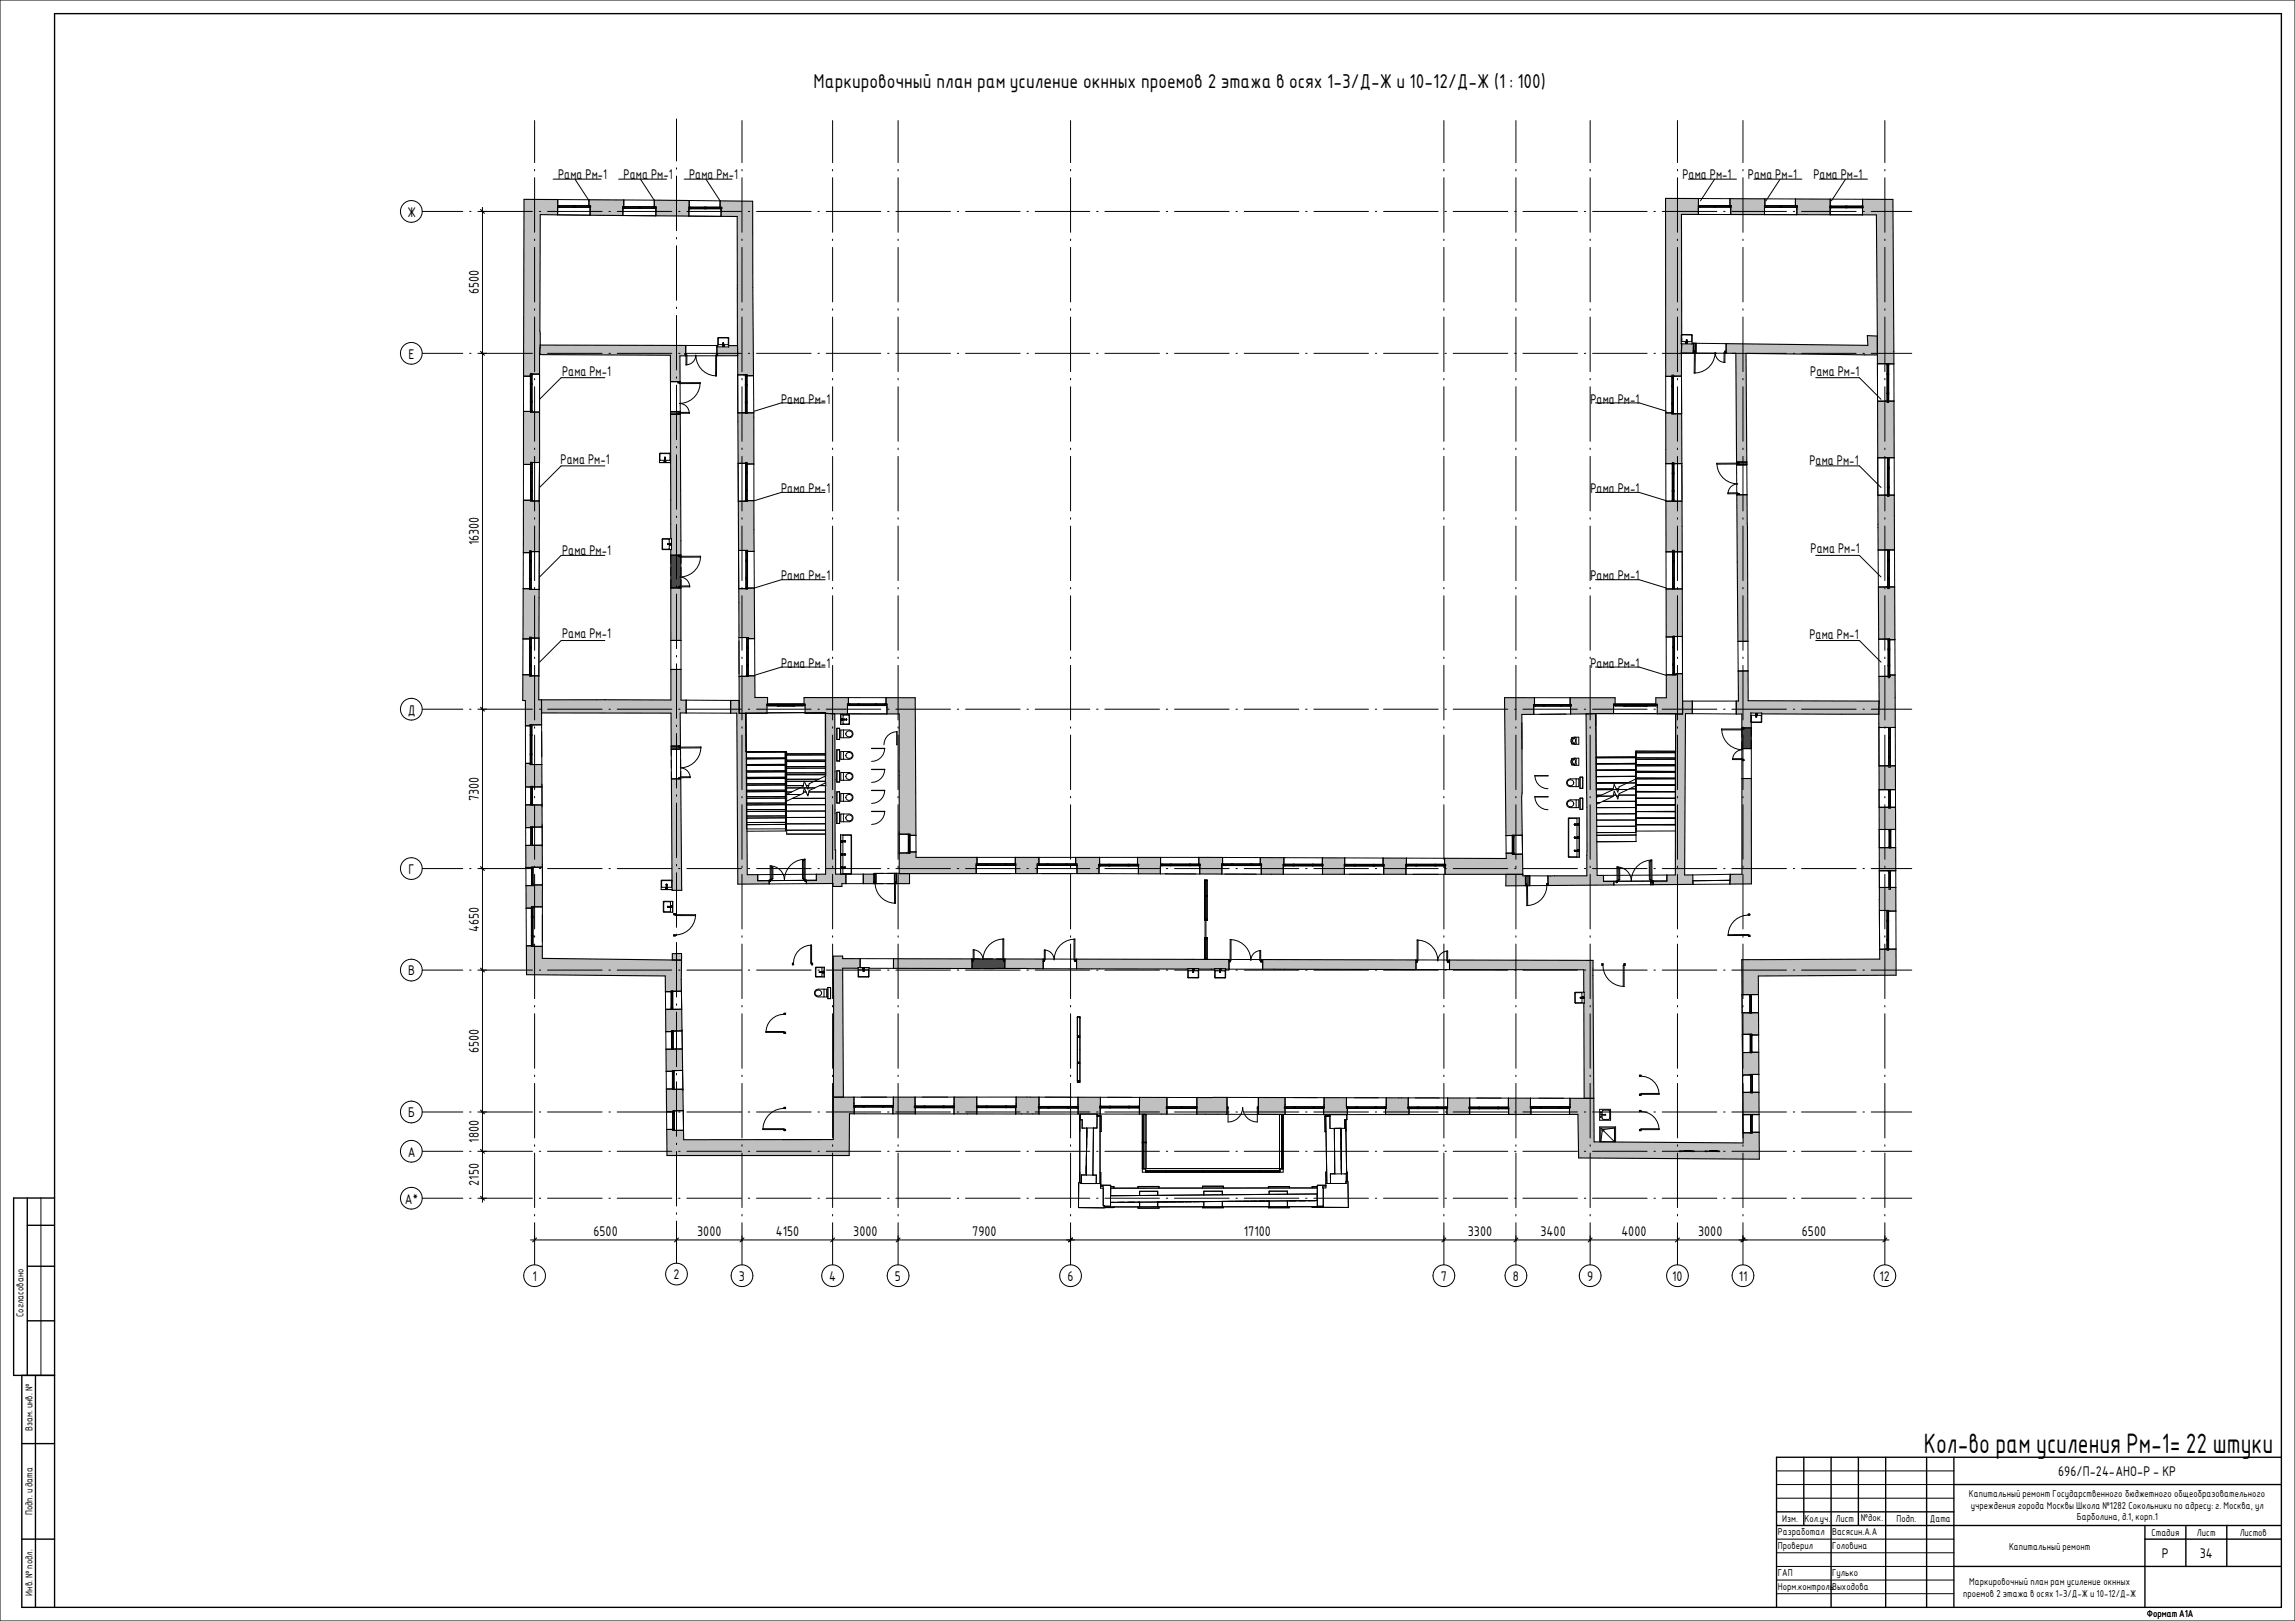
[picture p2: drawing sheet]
<svg xmlns="http://www.w3.org/2000/svg" width="841mm" height="594mm" viewBox="0 0 841 594" stroke-linecap="round" stroke-linejoin="round" font-family="sans-serif">
<defs><g id="words">
<text font-size="9.9" x="705" y="532.5">Кол-во рам усиления Рм-1= 22 штуки</text>
<text font-size="7.1" x="298.2" y="32.3">Маркировочный план рам усиление окнных проемов 2 этажа в осях 1-3/Д-Ж и 10-12/Д-Ж (1 : 100)</text>
<g font-size="4.9">
<text x="204.5" y="65.5">Рама Рм-1</text>
<text x="228.5" y="65.5">Рама Рм-1</text>
<text x="252.5" y="65.5">Рама Рм-1</text>
<text x="616.6" y="65.5">Рама Рм-1</text>
<text x="640.6" y="65.5">Рама Рм-1</text>
<text x="664.6" y="65.5">Рама Рм-1</text>
<text x="149.3" y="79.5">Ж</text>
<text x="175.5" y="107.9" transform="rotate(-90 175.5 107.9)">6500</text>
<text x="149.8" y="131.5">Е</text>
<text x="206" y="137.8">Рама Рм-1</text>
<text x="663.4" y="137.7">Рама Рм-1</text>
<text x="286.3" y="147.9">Рама Рм-1</text>
<text x="582.8" y="147.9">Рама Рм-1</text>
<text x="205.4" y="170">Рама Рм-1</text>
<text x="663.1" y="170.4">Рама Рм-1</text>
<text x="286.3" y="180.7">Рама Рм-1</text>
<text x="582.8" y="180.7">Рама Рм-1</text>
<text x="175.5" y="199.9" transform="rotate(-90 175.5 199.9)">16300</text>
<text x="206" y="203.2">Рама Рм-1</text>
<text x="663.5" y="202.5">Рама Рм-1</text>
<text x="286.3" y="212.7">Рама Рм-1</text>
<text x="582.8" y="212.7">Рама Рм-1</text>
<text x="206" y="233.7">Рама Рм-1</text>
<text x="663.1" y="234">Рама Рм-1</text>
<text x="286.3" y="244.7">Рама Рм-1</text>
<text x="582.8" y="244.7">Рама Рм-1</text>
<text x="149.5" y="261.9">Д</text>
<text x="175.5" y="293.5" transform="rotate(-90 175.5 293.5)">7300</text>
<text x="149.8" y="320.3">Г</text>
<text x="175.5" y="341.5" transform="rotate(-90 175.5 341.5)">4650</text>
<text x="149.6" y="357.5">В</text>
<text x="175.5" y="385.9" transform="rotate(-90 175.5 385.9)">6500</text>
<text x="149.6" y="409.5">Б</text>
<text x="175.5" y="418.8" transform="rotate(-90 175.5 418.8)">1800</text>
<text x="149.5" y="423.9">А</text>
<text x="175.5" y="434.6" transform="rotate(-90 175.5 434.6)">2150</text>
<text x="148.4" y="441.1">А*</text>
<text x="217.5" y="453.1">6500</text>
<text x="255.5" y="453.1">3000</text>
<text x="284.3" y="453.1">4150</text>
<text x="312.7" y="453.1">3000</text>
<text x="356.3" y="453.1">7900</text>
<text x="455.9" y="453.1">17100</text>
<text x="537.9" y="453.1">3300</text>
<text x="564.6" y="453.1">3400</text>
<text x="594.2" y="453.1">4000</text>
<text x="622.4" y="453.1">3000</text>
<text x="660.4" y="453.1">6500</text>
<text x="195.1" y="469.3">1</text>
<text x="246.8" y="468.7">2</text>
<text x="270.8" y="469.3">3</text>
<text x="303.8" y="469.3">4</text>
<text x="328" y="469.3">5</text>
<text x="391.2" y="469.3">6</text>
<text x="528" y="469.3">7</text>
<text x="554.4" y="469.3">8</text>
<text x="581.6" y="469.3">9</text>
<text x="612.9" y="469.3">10</text>
<text x="637.2" y="469.3">11</text>
<text x="688.9" y="469.3">12</text>
<text x="754.3" y="541">696/П-24-АНО-Р - КР</text>
<text x="792.3" y="570.9">Р</text>
<text x="806.2" y="570.9">34</text>
</g>
<g font-size="3.5">
<text x="8.6" y="482.7" transform="rotate(-90 8.6 482.7)">Согласовано</text>
<text x="11.9" y="524.5" transform="rotate(-90 11.9 524.5)">Взам. инв. №</text>
<text x="721.6" y="548.7">Капитальный ремонт Государственного бюджетного общеобразовательного</text>
<text x="11.9" y="555.3" transform="rotate(-90 11.9 555.3)">Подп. и дата</text>
<text x="653.2" y="557.7">Изм.</text>
<text x="661.3" y="557.7">Кол.уч.</text>
<text x="672.7" y="557.7">Лист</text>
<text x="682" y="557.5">№док.</text>
<text x="695" y="557.7">Подп.</text>
<text x="707.3" y="557.7">Дата</text>
<text x="722.2" y="552.9">учреждения города Москвы Школа №1282 Сокольники по адресу: г. Москва, ул</text>
<text x="761.1" y="557.1">Барболина, д.1, корп.1</text>
<text x="651.6" y="562.7">Разработал</text>
<text x="671.4" y="562.7">Васясин.А.А</text>
<text x="788.5" y="563">Стадия</text>
<text x="805.2" y="563">Лист</text>
<text x="820.8" y="563">Листов</text>
<text x="651.6" y="567.7">Проверил</text>
<text x="671.4" y="567.7">Головина</text>
<text x="736.3" y="568.1">Капитальный ремонт</text>
<text x="651.6" y="577.7">ГАП</text>
<text x="671.4" y="577.7">Гулько</text>
<text x="721.7" y="580.9">Маркировочный план рам усиление окнных</text>
<text x="11.9" y="584.8" transform="rotate(-90 11.9 584.8)">Инв. № подл.</text>
<text x="651.6" y="582.7">Норм.контрольВыходова</text>
<text x="719.4" y="585.1">проемов 2 этажа в осях 1-3/Д-Ж и 10-12/Д-Ж</text>
<text x="786.8" y="592.7">Формат А1А</text>
</g>
</g></defs>
<g fill="#c0c0c0">
<path d="M395.3 389.3l.3 .2z"/>
<path d="M395.3 379.9l.3 .2z"/>
<path d="M575.4 402.5l-.2 5.9h3.1l.2 16 66.3 .4-.1-9.9-5.9 .3v3.7l-54.6-.4-.1-16zM244.3 413.9l.1 9.6h66.8l.1-15.3h1.8l-.1-6.1h-7.6v15.5l-54.9 .1v-3.5l-3.7 .1v-.4zM638.7 400.3v8.2h6l-.1-8.2zM485.2 402.3l-.1 6.2h8.7v-2.5h-.4l.1-3.7zM508 402.3l-.2 6.2h8.6l-.3-6.2zM530.5 402.4l-.2 6h8.3v-6zM461.2 402.2v6.2h9.7l.1-6.2zM552.8 402.4l.1 6h8.1l-.1-5.9zM438.6 402.2v6.1l11.1 .1v-6.2zM417.6 402.2v6.1h10l.1-6.1zM395.1 402.1v6.2h8.1l.1-6.2zM372.4 402.1l-.2 6.2h8.6v-6.2zM349.7 402.1l-.1 6.1h8.4v-6.1zM327.4 402.1l-.2 6.1h8.2v-6.1zM244.2 399.1l.1 8.4 2.4-.1v-.3l3.7-.1-.1-7.8zM638.6 385.7v8.3l6-.2-.1-8.2zM244.1 384.5v8.1l6.1-.3-.2-7.9zM638.5 371.2v7.9l6 .2v-8.2zM243.9 369.9l.1 8.2 5.9-.3-.1-7.9zM638.3 351.7l.1 12.8h6v-6.8l50.5-.3v-9.6l-6 .1v3.6zM192.9 346.6l.1 10.6 50.8 .5 .1 5.7 5.8-.1 .1-11.4-51-.7v-4.4zM688.8 325.2v8.5l6 .2v-8.7zM192.8 324.6v8.2h2v-.5h4v-8zM529.4 314.5l.2 5.9h28.5l-.1-7.4-3.8 .1v-.4h-2.2v1.9zM506.9 314.5l.2 5.9h8.2l.1-5.9zM484.6 314.4l.1 6h8l.1-6zM461.9 314.3v2.4h.3v3.7h8.1l.2-6.1zM439.3 314.2v2.5h.4v3.6h8.1l.2-6.1zM416.9 314.2v2.6h.3v3.4h8.1v-6zM394.2 314.2v2.4h.5v3.6h8.1l.2-6zM372.1 314.2l.1 6h7.9v-3.6h.7v-2.4zM329.5 312.6v7.6h28.3l.3-6h-22.4v-2h-2.2v.4zM688.7 310.7v8.4h6.1l-.1-8.5zM192.7 309.8v8.1l6.1-.1-.1-8zM551.4 255.7l.5 50.5 6-.1-.2-44.3h4.4v-3.6h.3v-2.5zM324.7 255.7v2.3h.3v3.6h4.5v44.1h4v.4h2.2l-.3-50.4zM688.7 295.9v8.1h6v-8.2zM192.6 295v8.3l6.1-.2-.1-8.1zM688.6 280.7l.1 8.7h6l-.1-8.8zM192.6 279.8v8.6h6v-8.2h-4.3v-.4zM688.6 247.9v18.7h6l-.1-19.2h-1.9v.5zM191.6 247.3v9.4h.9l.1 9.3h1.7v-.3l4.2-.1-.1-9.1h-1l.1-8.8h-3.4v-.4zM575.4 255.7l.2 6 15.7-.1 .1-3.5h.5v-2.4zM610.7 247.3v8.4h-3.9v2.5h.6l-.1 3.4 9.3 .1v-14.8h-2.4v.4zM294.7 255.6v2.5h.3v3.3l15.6 .2v-3.6h.3v-2.3zM270.9 247.9v13.5h10.2l.2-5.8h-4.6l-.1-7.9zM688.4 215.1l.1 19.1 5.9 .2v-19.3zM191.7 215.7v18.5h2.4v-.4l3.4 .1 .1-17.9zM270.7 215.7l.1 18 3.4-.1v.5l2.3-.1-.1-18.5zM610.6 215.8v17.6l6-.1-.1-17.5zM191.8 183.3v19.2h2.4v-.4l3.4 .1v-18.6zM610.5 183.7l.1 18.5h5.9l-.1-18.5zM270.6 183.7l.1 18h3.3v.4h2.4l-.1-18.6zM688.2 181.5l.1 20.1 6-.1-.1-20.1zM191.9 150.8l-.1 19.4h2.7v-.7h3.2v-18.5zM270.4 151.3l.1 18.5 5.8 .2-.1-18.7zM610.5 151.3v18.6h5.9l-.1-18.3h-3.6v-.3zM688.1 147l.1 20.8h6l-.1-20.8zM610.4 72.7l.1 65.2 5.7-.1v-59.2h6.2l.1-5.8zM192 73.1l-.1 64.8h2.5v-.8h3.3l.3-10.8v-47.6h6.3l.1-5.6zM263.9 73.6v2.4h.4l-.1 3.3h6l.2 58.1h3.3v.3h2.4l-.3-64zM682.6 73v5.7h5.1l.3 54.6h6.1l-.4-60.2zM239.8 73.4v2.5h.6v3.2l12.1 .1 .1-5.7zM215.8 73.2v2.3h.5l-.1 3.4 12.1 .1 .3-5.7zM658 72.9v2.5h.5v3.3h12.2v-5.7zM634 72.8l.3 5.8 12.4 .1 .1-5.8z"/>
<path d="M531.2 351.8v3.5l49.2 .1 .2 47.1h3.5l-.3-50.5zM305.4 350.4v51.7h3.7l-.3-47.3h5.7v-.2h.7v-3.3h-6.4v-.9zM462.8 351.7l-.1 3.5 56.2 .1v-3.5zM394.5 351.5v3.6h40.8v-.2l9.9 .3v-.2h4v.2h1.2v-3.6zM368.2 351.4v3.5l14.1 .1v-3.5zM327.5 351.4l-.1 3.5 28.8 .1v-3.6zM246.4 349.5v2.3l3.4 .1v-2.5zM246.1 285.4l.2 40.9h3.6l-.4-40.9zM302.5 261.4l.1 59h-3.4v2.2h-3.7v1.3l9.8-.1v1.1h3.2l.1-1.1h1.4v-3.4l-3.8-.1-.3-58.7zM551.9 320.4v4.2h7.2l-.1-3.6h-.9v-.6zM581.3 261.6l.2 59.4h-14.2v3.5l24.2-.2v-1.3h-3.8l-.1-2.2h-2.3l-.5-59.3zM616.6 256.9v4.8h-2.5l-.1 59h-3.1v2.2h-5.1l.1 1.3 14.5-.1v-3.4h-3l.3-59.2h2.5v-4.6zM267.8 256.7v4.7h2.2l.4 62.6 11.5-.1v-1.2l-4.2 .1v-2.3l-3.8 .1-.4-59.2h-2.6v-4.7zM638.4 285.3v35.1h-4.3l-.1 3.6 7.9-.1-.1-38.6zM316.4 320.4v3.4h3.9v-3.4zM328.5 320.1v3.7h4.8v-3.6zM198.4 256.5l.1 4.8 47.4 .1 .1 12h3.4l-.1-12.1h2.2v-4.7h-1.9v-11.3h-3.7v11.2zM637 245.9l.1 11h-.8v4.8h2.1v5.1h3.4l-.2-5.5h4.1v.3l42.9 .1 .1-4.8-48-.1-.1-10.9zM641.8 262.2v2.3zM641.7 261.1v.2zM636.5 181.3l.4 53.8 3.7-.1-.3-53.7zM245.8 215.5l.1 19.2h3.7v-19.2zM245.7 151.9l.1 45.5h.3v4h-.3v2.1h3.7l-.2-51.6zM632.6 125.9v3.6h3.6l.2 39.8h3.8l-.3-39.8 48.1 .6v-6.9l-3.7-.2 .2 3.6zM198 126.5l-.3 3.5 48 .2v9.7h3.5v-9.5h2.1v-.3h-.3v-.6h.3v-2.9zM262.7 126.6v3h.3v.6l-.3 .2h7.6v-3.7l-3.2-.1-.1 .5h-3.9v-.5zM616.3 126l-.1 3.3 4.4 .1v-3.6h-.5v.3z"/>
<path d="M395.3 396.2l.3 .1zM395.3 389.5l.3 .2z"/>
</g>
<path d="M418.8 418.6h.4v.2h-.4z" fill="#fff"/>
<g fill="#4c4c4c">
<path d="M604.9 322.9h.5v.4h.5v.9h-1z"/>
<path d="M620.6 125.8v2.7h.5l-.1 .6 .5 .3v-3.6zM620.6 129.1v.3h.4v-.3z"/>
<path d="M636.4 170.1v.3l3.8-.1v-1h-2.8v.5l-.6-.1v.4zM636.4 169.3v.4h.4v-.4z"/>
<path d="M638.4 266.8v.4h.2v-.4zM638.6 267.2l-.2 .3v6.8h3.4v-7.5h-2.7v.4z"/>
<path d="M559 321l.1 2.9h.5l-.1 .5 1.1 .2v-3.6zM559.1 324.4l.4 .2z"/>
<path d="M356.6 351.7l.1 .6-.5-.1v2.8l12-.1v-2.6h-.4v-.6h-.3v-.3h-10.5v.3zM367.8 351.4l.1 .3h.3v-.3zM356.2 351.4v.3h.4v-.3z"/>
<path d="M320.4 320.1l-.1 2.9h.5v.3l-.5 .5h.7v-3.7zM328.1 323.6v.2h.4v-.2zM327.8 320.1v3.7v-.2h.3v-.6h.4v-2.9z"/>
<path d="M249.3 274.1l.1 .5zM249.3 273.4l.1 .4zM246 273.4v1.2h3.3v-.8l-.6 .1v-.5z"/>
<path d="M249.1 203.5v.4h.4v-.4zM245.8 203.5v12h2.8v-.5l.6 .1v-.4h.4l-.1-10.5h-.4v-.3h-.5v-.4zM249.2 215.1h.4zM249.2 215.1v.4h.4v-.4z"/>
<path d="M245.7 150.8v1.1h2.8v-.5l.5 .1v-.4h.3v-.3zM249 151.5h.3zM249 151.5v.4h.3v-.4z"/>
</g>
<g fill="#c0c0c0">
<path d="M395.3 379.7l.3 .2z"/>
<path d="M395.3 396.3l.3 .2z"/>
</g>
<g fill="none" stroke="#000" stroke-width=".37">
<path d="M202.7 65.6h17.6M204.4 75.4l-.1 3.3 11.9 .2 .1-2.9M204.4 75.4v-2.3l11.4 .1 .1 2.8M204.4 75.4h12.1v.6h-12.1zM205 75.8h5.1M205 75.5h5.1M205 75.4v.6M210.1 75.4v.6M210.7 75.8h5.2M210.7 75.5h5.2M210.7 75.4v.6M210.7 65.6l5.2 8"/>
<path d="M226.7 65.6h17.6M228.3 75.8v3.2l12.1 .1v-3.2M228.3 75.8h12.1v.5h-12.1zM228.6 75.8v-2.5l11.2 .1v2.9M228.9 75.9h5.1M228.9 76.2h5.1M228.9 75.8v.5M234 75.8v.5M234.6 75.9h5.2M234.6 76.2h5.2M234.6 75.8v.5M234.7 65.6l5.2 8"/>
<path d="M250.7 65.6h17.6M252.5 75.9h12.1v.6h-12.1zM252.5 76.5v2.7l11.7 .1 .1-2.8M253.1 76.4h5.1M253.1 76.1h5.1M253.1 75.9v.6M258.2 75.9v.6M258.7 65.6l5.2 8M258.8 76.4h5.1M258.8 76.1h5.1M258.8 75.9v.6M263.9 73.6l-11.3-.1v2.4"/>
<path d="M263.9 73.6v2.3M263.9 75.9v.6M618.8 65.6h17.6M622.4 75.3v3.3h11.9v-2.7M622.4 75.3l.1-2.5h11.5v2.5M622.4 75.3h12.1v.6h-12.1zM623.1 75.5h5M623.1 75.8h5M623.1 75.3v.6M628.1 75.3v.6M628.4 65.6l-5.2 8M628.7 75.5h5.2"/>
<path d="M628.7 75.8h5.2M628.7 75.3v.6M633.9 75.3v.6M642.8 65.6h17.6M646.7 76h12v-.6h-.6v.6M646.8 75.4v-2.5h11.2v2.5h-11.3v3.3h11.8v-2.7M647.3 75.8h5M647.3 75.5h5M647.3 75.4v.6M652.3 75.4v.6M652.4 65.6l-5.2 8M652.9 75.8h5.2"/>
<path d="M652.9 75.5h5.2M652.9 75.4v.6M666.8 65.6h17.6M670.7 75.6h12.1v.5h-12.1zM671.3 76h5.1M671.3 75.7h5.1M671.3 75.6v.5M676.4 65.6l-5.2 8M676.4 75.6v.5M677 76h5.2M677 75.7h5.2M677 75.6v.5"/>
<path d="M682.2 75.6v.5M682.6 75.6v-2.6h-11.9v5.7h11.9v-2.6M194.4 137.9h-2.5v12.9h2.5M194.4 137.5h.5M194.5 137.5v2.9M194.8 137.5v2.9M194.9 137.1h2.8v13.9h-3.3v-14.2h.5v14.2M221.7 138.4h-16l-8 7.9M248.4 139.9v.4l8.2-.1M248.4 139.9h-2.7v12M249 139.9h.2v.4M249 139.9v.7h7.6v-.4"/>
<path d="M249 139.9h-.6M251 129.5v.6h.7v3.6h-.3l.1-4.1zM251.2 129.5v.6M251.3 130.1l.1 .3M251.3 129.5v-2.9h11.4v3M251.4 133.7a3.6 3.6 0 0 0 3.6-3.6 7.6 7.6 0 0 0 7.6 7.7M262.3 130.4h-10.6M262.5 129.6l.1 8.2h-.3v-7.6h.7v-.6zM262.7 130.2l-.1 .2M262.9 129.6v.6M263.2 123.7l3.8 .1 .1 3.3h-4zM264.8 127h.1"/>
<path d="M264.8 126.5v.5M264.8 126.5h.1M264.8 127h.5M264.9 125.7v1.1h.3v-1.1M264.9 125.7v.2M264.9 125.7h.1M264.9 125.7h.3M265.2 126.5l.1 .5M265.2 125.7h.1M265.2 125.7v.2M265.3 127h.1M266.9 126.2v-2.3h-3.7l.1 2.4h3.5"/>
<path d="M266.9 126.2l-.1 .1M273.2 138h.5M273.2 137.4v14.1h.5v-14.1M273.3 138v2.9M273.6 138v2.9M273.7 137.4v.3h2.4l.1 13.6h-2.4M273.7 137.4h-3.3v13.9h2.8M612.7 137.9h-2.2v13.4h2.2v.3M612.7 138.1h.6M612.9 138.1v3.1M613.2 138.1v3.1M613.3 137.9l2.9-.1 .1 13.8h-3"/>
<path d="M616.1 126l.1-3.2 .2-.2 3.7 .1v3.4M616.2 126h.1M616.2 126l3.9 .1M617.9 125.9h.1M617.9 125.4v.5M617.9 125.4h.1M617.9 125.9h.5M618 124.6v1.1h.3v-1.1M618 124.6v.2M618 124.6h.1M618 124.6h.3M618.3 125.4l.1 .5"/>
<path d="M618.3 124.6h.1M618.3 124.6v.2M618.4 125.9h.1M620 125.2v-2.4h-3.7v2.4h3.6M620 125.2h-.1M620.1 126.1h.1M620.6 129.4h.4M620.6 128.5v.6h.7l-.1 7.6h-.3l.2-8.2zM620.6 125.8l12 .1v2.8M620.7 128.5v.6M621.3 129.4l10.6 .1M621.5 125.8v3.6"/>
<path d="M632.1 132.8a3.6 3.6 0 0 1-3.5-3.6 7.6 7.6 0 0 1-7.7 7.5M632.4 128.7v.5M632.6 129.2v.3h-.4M632.6 129.2h-.7l-.1 3.6h.3M632.6 128.7h-.5v4.1M632.6 128.7v.5M665.4 138.4h16l8 7.9M691.6 137.4h.6M691.6 133.4h.6v14.1h-.6zM691.6 136.9h.6M691.6 134h.6M691.7 134v2.9"/>
<path d="M691.7 137.4v6.5M692 134v2.9M692 137.4v6.5M692.2 133.4l-4.2-.1 .1 13.7h3.5M692.2 133.4l1.9-.1v13.7h-1.9M194.4 147h.5M194.4 147.5h.5M194.4 150.4h.5M194.4 140.4h.5M194.4 140.9h.5M194.5 140.9v6.1M194.5 147.5v2.9"/>
<path d="M194.8 140.9v6.1M194.8 147.5v2.9M248.5 151.4v.5h.5v-.8h3.6v.4zM249 140h-.6M249 151.7h-.5M249.2 140.6l.1 10.5M249.3 150.8h-3.6M249.3 151.5v.4M256.6 140.2a7.6 7.6 0 0 1-7.6 7.7 3.6 3.6 0 0 1 3.6 3.6M273.2 140.9h.5M273.2 150.9h.5M273.2 147.8h.5"/>
<path d="M273.2 147.3h.5M273.2 141.4h.5M273.3 141.4v5.9M273.3 147.8v3.1M273.6 141.4v5.9M273.6 147.8v3.1M273.8 151.3h-.1M302.4 147.6h-16l-10 3.1M584.7 147.6h16l10 3.1M612.7 151h.6M612.7 151.6v-14.1h.6v14.1M612.7 148.1h.6"/>
<path d="M612.7 151.6h.6M612.7 141.2h.6M612.7 141.7h.6M612.7 147.6h.6M612.9 141.7v5.9M612.9 148.1v2.9M613.2 141.7v5.9M613.2 148.1v2.9M691.6 146.9h.6M691.6 144.4h.6M691.6 143.9h.6M691.7 144.4v2.5"/>
<path d="M692 144.4v2.5M692.2 147h.1M194.5 170.2h-2.7v13.1h2.7M194.5 170.1h.5M194.5 173h.5M194.5 173.5h.5M194.5 179.6h.5M194.6 170.1v2.9M194.6 173.5v6.1M194.9 170.1v2.9M194.9 173.5v6.1M195 169.5h2.7l-.1 14.1h-3.1v-14.2h.5v14.2"/>
<path d="M221.7 170.7h-16l-8 8M241.8 166.1l3.9 .1v3.3h-4zM243.4 168.9l.1 .5h.5v-.5M243.5 168.9h.1M243.6 168.1v.2M243.6 168.1h.1M243.6 168.7h-1.7v-2.4h3.6v2.4h-1.7M243.6 168.1h.2M243.6 168.1v1.1h.2v-1.1M243.6 168.8h.2M243.8 168.1h.1M243.8 168.1v.2"/>
<path d="M243.8 168.9h.1M244 168.9h.1M273.2 169.5h.6v14.1h-.6zM273.2 173h.6M273.2 170.1h.6M273.2 179.9h.6M273.2 179.4h.6M273.2 173.5h.6M273.4 170.1v2.9M273.4 173.5v5.9M273.4 179.9v3.1M273.7 170.1v2.9"/>
<path d="M273.7 173.5v5.9M273.7 179.9v3.1M273.8 169.8v.2h2.5v13.5l-5.7 .2-.1-13.9h2.7M612.9 170.1h.5M612.9 173.3h.5M612.9 173.7h.5M612.9 179.7h.5M613 170.1v3.2M613 173.7v6M613.3 170.1v3.2M613.3 173.7v6M613.4 169.9h3v13.8h-5.9v-13.8h2.4"/>
<path d="M629.2 169.8a7.6 7.6 0 0 0 7.7 7.5 3.6 3.6 0 0 0-3.6 3.7M629.2 169.8v.3h7.6v-.8h.6v.5h-.3M636.4 169.3v.4M636.4 170.1l.1 10.5M637.1 169.7v.1M637.1 169.7l-7.9 .1M637.4 169.5h-.6M640.2 169.3l.1 12h-3.8v-.4M640.2 170.3l-3.8 .1M665.4 170.7h16l8 8M691.7 167.8v14.1h.6v-14.1M691.7 171.3h.6"/>
<path d="M691.7 168.4h.6M691.7 178.8h.6M691.7 178.3h.6M691.7 171.8h.6M691.8 168.4v2.9M691.8 171.8v6.5M691.8 178.8v2.5M692.2 168.4v2.9M692.2 171.8v6.5M692.2 178.8v2.5M194.5 180.1h.5M194.5 183h.5"/>
<path d="M194.6 180.1v2.9M194.9 180.1v2.9M242.8 197.7v3.5M242.9 197.6l-.1 .1M242.9 197.6h2.3l.1 1.7M244.7 199.3v.2M244.7 199.3h.1M244.7 199.5h.1M244.7 199.3h1.1v.2h-1.1M244.8 199.3h-.1M244.8 199.5h-.1M245.3 199.5v1.7"/>
<path d="M245.3 199.3v.2M245.4 199.2v.1M245.4 199.5v.2M245.4 199.7h.1M245.4 199.2h.1M245.9 199.2h-.5M245.9 199.7h.1M245.9 199.7h-.5M245.9 199.2h.1M245.9 199.2v.5M246.1 197.4l-3.4 .1v3.7l.2 .2h3.2M246.1 197.4h.1"/>
<path d="M246.1 197.5v3.9M273.2 183h.6M302.4 180.4h-16l-10 3.1M584.7 180.4h16l10 3.1M612.9 183.7v-14.2h.5v14.2M612.9 180.1h.5M612.9 183h.5M613 180.1v2.9M613.3 180.1v2.9M633.3 181l4.1-.1v.4M633.3 181v-.4h3.6v.7M637.4 181.2h-.5"/>
<path d="M691.7 181.3h.6M692.3 181.4h1.9v-13.6h-6v13.7l3.5-.1M194.1 202.5h-2.3l-.1 13.2h2.4M194.1 201.9h.6v14.1h-.6zM194.1 212.5h.6M194.1 215.4h.6M194.1 202.5h.6M194.1 205.5h.6M194.1 205.9h.6M194.1 212h.6M194.2 202.5v3M194.2 205.9v6.1"/>
<path d="M194.2 212.5v2.9M194.6 202.5v3M194.6 205.9v6.1M194.6 212.5v2.9M194.7 202.1l2.9 .1v13.8h-3.5M221.7 203.5h-16l-8 8M242.8 201.2l.1 .1M245.2 201.3h-2.3M245.3 201.2l-.1 .1M245.8 203.5v12M246.1 201.4h.1M248.6 203.5v.4h8.1v.3h-7.6v-.7z"/>
<path d="M248.6 215v.5h.6v-.8h3.6v.4zM248.8 215v.1M249.1 203.6h-.5M249.2 215.3h-.6M249.5 203.5v.4M249.5 204.2l.1 10.5M249.6 215.1v.4M256.7 203.9a7.6 7.6 0 0 1-7.5 7.6 3.6 3.6 0 0 1 3.6 3.6M273.4 201.7h-2.7v14h2.7M273.4 201.7v14.2h.6v-14.2M273.4 205.2h.6M273.4 202.4h.6"/>
<path d="M273.4 215.2h.6M273.4 201.7h.6M273.4 212.1h.6M273.4 211.6h.6M273.4 205.7h.6M273.5 202.4v2.8M273.5 205.7v5.9M273.5 212.1v3.1M273.8 202.4v2.8M273.8 205.7v5.9M273.8 212.1v3.1M274 201.7v.4h2.4v13.4"/>
<path d="M276.4 215.5h-2.4v.2M302.4 212.5h-16l-10 3M584.7 212.5h16l10 3M613 205.4h.6M613 215.2h.6M613 215.8v-14.1h.6v14.1M613 212.3h.6M613 202.3h.6M613 205.9h.6M613 211.8h.6M613.1 202.3v3.1M613.1 205.9v5.9"/>
<path d="M613.1 212.3v2.9M613.4 202.3v3.1M613.4 205.9v5.9M613.4 212.3v2.9M613.6 202.2h2.9v13.6h-5.9v-13.6h2.4M665.4 203.5h16l8 8M691.8 201.6h-3.5l.1 13.5h3.4M691.8 202.2h.6M691.8 212.1h.6M691.8 211.6h.6M691.8 205.1h.6M691.8 201.6v14.1h.6v-14.1"/>
<path d="M691.8 215.1h.6M691.8 201.6h.6M691.8 205.6h.6M691.9 202.2v2.9M691.9 205.6v6M691.9 212.1v3M692.3 202.2v2.9M692.3 205.6v6M692.3 212.1v3M692.4 201.6l1.9-.1 .1 13.6h-2M194.1 233.5h.6v14.2h-.6zM194.1 237.1h.6"/>
<path d="M194.1 237.6h.6M194.2 234.1v3M194.2 237.6v6.1M194.5 234.1v3M194.5 237.6v6.1M194.7 234.1l-3 .1-.1 13.1h2.5M194.7 233.8l2.8 .1M197.5 233.8v14.2M221.7 234.7h-16l-8 8M245.9 234.7h3.7v10.6h-3.7zM273.7 233.6v14.2M273.7 237.2h.5"/>
<path d="M273.7 234.3h.5M273.7 237.6h.5M273.8 234.3v2.9M273.8 237.6v6M274.1 234.3v2.9M274.1 237.6v6M274.2 233.6v.5l2.3-.1 .1 13.7h-2.3v.2M274.2 233.6l-3.4 .1 .1 14.2h3.4M274.2 233.6v14.2M613.1 233.3h.1M613.1 233.8h.6M613.1 236.9h.6"/>
<path d="M613.1 237.4h.6M613.2 233.8v3.1M613.2 237.4v5.9M613.6 233.8v3.1M613.6 237.4v5.9M613.7 233.3h2.9v13.6h-2.4v.4h-3.5l-.1-13.9 2.5-.1M636.9 235.1l3.7-.1v10.9h-3.6zM665.4 234.7h16l8 8M692 234.2h-3.5l.1 13.7h3.4M692 234.2h.5M692 234.2v14.2h.5v-14.2M692 237.7h.5"/>
<path d="M692 234.9h.5M692 238.2h.5M692.1 234.9v2.8M692.1 238.2v5.5M692.4 234.9v2.8M692.4 238.2v5.5M692.5 234.2v.2h1.9l.1 13h-1.9l-.1 .5M194.1 247.7h3.4M194.1 244.1h.6M194.1 247h.6M194.1 243.7h.6M194.2 244.1v2.9"/>
<path d="M194.5 244.1v2.9M251.5 256.6l16.3 .1v4.7l-16.3-.1zM273.7 247.2h.5M273.7 244h.5M273.7 243.6h.5M273.8 244v3.2M274.1 244v3.2M281.1 258.1h13.8v.5h-13.8zM281.7 258.5h2.9M281.7 258.2h2.9M281.7 258.1v.5M284.6 258.1v.5"/>
<path d="M284.9 258.6h6.3M285.1 258.5h5.8M285.1 258.2h5.8M285.1 258.1v.5M285.3 258.6v.1M290.7 258.6v.1M290.9 258.1v.5M291.4 258.5h2.9M291.4 258.2h2.9M291.4 258.1v.5M294.3 258.1v.5M302.4 244.5h-16l-10 3"/>
<path d="M310.6 258h14.4v3.6h-14.4zM311.6 258.4h2.9M311.6 258.1h2.9M311.6 258v.6M314.5 258v.6M314.9 258.4h5.9M314.9 258.1h5.9M314.9 258v.6M320.8 258v.6M321.3 258.4h2.8M321.3 258.1h2.8M321.3 258v.6"/>
<path d="M324.1 258v.6M324.7 258v-2.3h-13.8v2.9h13.9v-.6M562.1 258.2h.3v-2.5h13l.2 2.5M562.1 258.2h13.8v.5h-13.8M562.1 258.2v.5M562.1 258.7v3.1l13.5-.1v-3M562.7 258.6h2.9M562.7 258.3h2.9M562.7 258.2v.5M565.6 258.2v.5M566.1 258.6h5.8M566.1 258.3h5.8"/>
<path d="M566.1 258.2v.5M571.9 258.2v.5M572.4 258.6h2.9M572.4 258.3h2.9M572.4 258.2v.5M575.3 258.2v.5M584.7 244.5h16l10 3M591.4 258.1h16v.5h-16zM592 258.2h2.9M592 258.5h2.9M592 258.1v.5M594.9 258.1v.5"/>
<path d="M595.1 258.6h8.5M595.4 258.2h8M595.4 258.5h8M595.4 258.1v.5M595.6 258.6v.1M603.1 258.6v.1M603.4 258.1v.5M603.8 258.2h2.9M603.8 258.5h2.9M603.8 258.1v.5M606.7 258.1v.5M613.1 243.8h.6"/>
<path d="M613.1 246.7h.6M613.1 247.3v-14.2h.6v14.2M613.1 243.3h.6M613.2 243.8v2.9M613.6 243.8v2.9M620.2 256.9h16.1v4.8l-16.1-.2zM692 244.1h.5M692 243.7h.5M692 247.7h.5M692.1 244.1v3.6M692.4 244.1v3.6M194.3 276.7h.6"/>
<path d="M194.3 265.7v.3h-1.7v13.8h1.7v.4M194.3 276.2h.6M194.3 279.6h.6M194.3 265.6v14.6M194.3 265.6h.6M194.3 266.3h.6M194.3 269.2h.6M194.3 269.6h.6M194.5 266.3v2.9M194.5 269.6v6.6M194.5 276.7v2.9M194.8 266.3v2.9"/>
<path d="M194.8 269.6v6.6M194.8 276.7v2.9M194.9 265.7l3.6-.1 .1 14.6h-3.7M194.9 265.6v14.6M246 273.4l.1 12h3.4v-.4M248.9 273.8v.1M249.3 273.6h-.6M249.4 273.4v.4M249.4 274.1l.1 10.6M249.4 274.6h-3.4M256.9 273.8a7.6 7.6 0 0 1-7.6 7.6 3.6 3.6 0 0 1 3.6 3.6M256.9 273.8v.3h-7.6v-.7h-.6v.5h.2"/>
<path d="M256.9 273.8h-8M273.2 261.3l29.4-.2v23.3l-6.1 2.8-.4 2-1.3-2.9-.5 2-6.1 2.8v-15.7l-14.9 .1zM273.6 275.7l14.7-.1v18M287.7 275.6l.2 28.9-14.1 .1M287.7 278l-14.1 .1M287.9 275.4l.1 28.4h-14.4l-.1-28.3M287.9 277.8h-14.4M302.5 276.7h-14.2M302.5 279.1h-14.2M302.6 276.2l-14.4 .1M302.6 278.6h-14.4M306.7 266.9h1v4.1h-1z"/>
<path d="M306.7 274.8h1v4.1h-1zM308.1 261.9l3.2 .1-.1 3.4-3.1 .1zM308.2 267.5h3a1.42 1.42 0 0 1 1.4 1.4 1.42 1.42 0 0 1-1.4 1.5h-3zM308.2 275.4h3a1.42 1.42 0 0 1 1.4 1.4 1.42 1.42 0 0 1-1.4 1.5l-3-.1zM308.3 263.9h.1M308.3 263.5v.4M308.3 263.4h.1M308.3 263.9h.5M308.3 263.4h.5M308.8 263.9h.1M308.8 263.5h.1M308.8 263.5v.1"/>
<path d="M308.8 263.8v.1M309 265.3h.1M309 262.1v3.2M309 262.1h.1M309 262.1h2.1M309.2 267.5v2.9M309.2 275.4v2.9M309.4 263.6h.2M309.4 263.8h.2M309.5 263.6h-1v.2h1M309.6 263.6h.1M309.6 263.8h.1"/>
<path d="M309.6 263.6v.2M311.1 262.1h.1M311.2 262.1v3.2h-2.2M319.4 274.2l4.8 .1zM324.2 274.2a4.8 4.8 0 0 1-4.8 4.8M328.7 268.1v4.8zM328.7 268.1a4.8 4.8 0 0 0-4.8 4.8M557.7 264.9l.1 9.7M575.8 279.5l.2 .8 1.1 .2M575.8 278.9v.6M575.8 278.9l.7-.7a.99 .99 0 0 1 .9 1 .99 .99 0 0 1-.9 1l-.7-.7M575.8 271.8l.2 .8 1.1 .2"/>
<path d="M575.8 271.2v.6M575.8 271.2l.7-.7a.99 .99 0 0 1 .9 1 .99 .99 0 0 1-.9 1l-.7-.7M577 278.2a1.01 1.01 0 0 0-.7 1 1.01 1.01 0 0 0 .7 .9M577 270.5a1.01 1.01 0 0 0-.7 1 1.01 1.01 0 0 0 .7 .9M577.1 277.9l-1.1 .1-.2 .9M577.1 277.9l.5 .2 .1 1.9-.1 .3-.5 .2M577.1 270.2l-1.1 .1-.2 .9M577.1 270.2l.5 .2 .1 1.9-.1 .3-.5 .2M577.1 270.2h1.5v2.6h-1.5M577.1 277.9h1.5v2.6h-1.5M584.8 261.5v4.4M591.3 261.5l16 .1"/>
<path d="M599.4 277.4l-14.5 .1M599.4 279.8l-14.4 .1M599.4 277.7h-14.4v12.1M599.4 280h-14.4M599.5 275.8l.1 24M599.7 277.7l14.4 .1M599.7 275.3l-.1 27 14.4 .1 .1-40.9h-29.2l.2 30.6M613.9 275.8l.1 19.2M613.9 278.2l-14.4 .1M614.1 275.8h-14.7l.2 32.6-14.4 .1M614.1 275.3h-14.7v10.2l-6 2.9-.5 1.9-1.3-2.8-.5 1.9-6.1 2.9M631 267.2a7.6 7.6 0 0 0 7.6 7.6 3.6 3.6 0 0 0-3.6 3.6"/>
<path d="M631 267.2h8.1v-.4h-.5v.7h-7.6zM635 278h3.6v.8h.5v-.5l-4.1 .1zM638.4 266.8v.4M638.4 267.5v10.5M638.6 278.6h.5M638.6 266.9h.5M641.7 261.3h3.9v3.4h-3.9zM641.8 262.2l.1 2.4h3.6v-2.4M641.8 266.8v18.5h-3.4v-6.9M641.8 274.3h-3.4M641.9 262.1l-.1 .1M641.9 262.1l3.5 .1"/>
<path d="M643.4 261.5l.1 .5M643.4 261.5h.1M643.4 261.5h.5M643.5 262.8h.1M643.5 262.8h.3M643.5 262.7v-1h.3v1M643.5 262.6v.2M643.8 262.8h.1M643.8 262.6v.2M643.9 261.5h.1M643.9 261.5l-.1 .5M645.4 262.2h.1"/>
<path d="M645.6 261.3h.1M692.2 266.6v14.6h.6v-14.6M692.2 270.1h.6M692.2 267.3h.6M692.2 277.7h.6M692.2 277.2h.6M692.2 270.6h.6M692.3 267.3v2.8M692.3 270.6v6.6M692.3 277.7v2.8M692.6 267.3v2.8M692.6 270.6v6.6"/>
<path d="M692.6 277.7v2.8M194.3 280.2h.6M194.6 288.8h.5M194.6 288.4h-2v6.6h2.5v-6.8h-.5v6.8h4M194.6 294.3h.5M194.7 288.8v5.5M195 288.8v5.5M198.6 287.4l.1 8.3M198.6 288.4h-3.5M248.8 284.9v.5h.5v-.7h3.6v.3zM249.3 285.3h-.5M287.7 280.4l-14.1 .1"/>
<path d="M287.7 282.8l-14.1 .1M287.8 285.3h-14.2M287.8 287.7l-14.2 .1M287.8 290.1l-14.1 .1M287.8 292.5l-14.1 .1M287.8 294.9l-14.1 .1M287.8 297.3l-14.1 .1M287.9 299.7l-14.2 .1M287.9 280.1l-14.4 .1M287.9 282.5h-14.4M287.9 284.9h-14.4M287.9 287.2l-14.4 .1"/>
<path d="M287.9 289.6h-14.4M287.9 291.9l-14.4 .1M287.9 294.3h-14.4M288 296.7h-14.5M288 299l-14.4 .1M290.1 290.3h-1.9M293.4 291.2h-5.1M294.4 287.9h-6.2M295.4 290.2l-1 .1M296.2 291.2h-.3M296.4 287.9h-.9M298.6 288.8h-10.3"/>
<path d="M300.1 285.6h-11.9M300.4 287.9h2.2v-1l-6 2.8-.5 2-1.3-2.9-.5 2-6.1 2.8v10.7l14.3-.1M302.5 281.5h-14.2M302.5 283.9h-14.2M302.5 286.3h-14.2M302.5 290.2h-6.1M302.5 292.6h-12.1M302.5 294.9h-14.3M302.5 297.2l-14.3 .1M302.5 299.6h-14.3M302.6 280.9h-14.4M302.6 283.2l-14.4 .1"/>
<path d="M306.7 290.2h1v4.1h-1zM306.7 282.5h1v4.1h-1zM306.7 297.7h1v4.1h-1zM308.2 283.1h3a1.42 1.42 0 0 1 1.4 1.4 1.42 1.42 0 0 1-1.4 1.5l-3-.1zM308.2 290.8h3a1.42 1.42 0 0 1 1.4 1.4 1.42 1.42 0 0 1-1.4 1.5l-3-.1zM308.2 298.3h3a1.42 1.42 0 0 1 1.4 1.4 1.42 1.42 0 0 1-1.4 1.5l-3-.1zM309.2 283.1v2.9M309.2 290.8v2.9M309.2 298.3v2.9M319.4 297.3l4.8 .1zM319.4 289.6l4.8 .1zM319.4 281.9l4.8 .1z"/>
<path d="M324.2 281.9a4.8 4.8 0 0 1-4.8 4.8M324.2 289.6a4.8 4.8 0 0 1-4.8 4.8M324.2 297.3a4.8 4.8 0 0 1-4.8 4.8M562.5 284.3a4.8 4.8 0 0 0 4.8 4.8M562.5 292a4.8 4.8 0 0 0 4.8 4.8M562.5 292l4.8 .1zM562.5 284.3l4.8 .1zM574.5 293.6l1.1-.5 3 .1v2.8h-3a1.42 1.42 0 0 1-1.4-.9 1.42 1.42 0 0 1 .3-1.5zM574.5 285.9l1.1-.5 3 .1v2.8h-3a1.42 1.42 0 0 1-1.4-.9 1.42 1.42 0 0 1 .3-1.5zM577.6 293.1v2.9M577.6 285.4v2.9M577.9 299.9l-3 .1v13.9l3 .1"/>
<path d="M577.9 299.9v.1M578.8 299.8h-3.8l-.2 .2v13.9l.2 .3h3.8M578.8 299.8h.1M578.8 299.8v14.3M579 284.8h1v4.1h-1zM579 292.5h1v4.1h-1zM585.1 294.8l6-2.9 .5-1.9 1.3 2.8 .5-1.9 6-2.9 .1 17.1h-14.3M586.3 294.2h-1.2M586.9 291.4h-1.8M591.2 291.8h-6.1M591.2 289.1h-6.2M592.2 291.4h-1"/>
<path d="M593.2 291.7h-.8M593.2 289.1h-.9M596.6 289.3l-11.5 .1M596.7 286.8h-11.7M599.4 282.2l-14.4 .1M599.4 284.5l-14.4 .1M599.4 286.9l-14.4 .1M599.4 289.1h-2.3M599.4 291.4h-6.1M599.5 293.7h-12.1M599.5 295.9l-14.4 .1M599.5 298.2l-14.4 .1"/>
<path d="M599.5 291.7h-.1M599.5 294.1h.1M599.5 296.5h.1M599.5 298.9h.1M599.6 299.9h14.4M599.6 295h14.4M599.6 299.8v4.8l14.4-.1M599.6 292.5l14.4 .1M599.6 290l14.4 .1M599.6 287.6h14.4M599.6 285.1l14.4 .1M599.6 282.7h14.4"/>
<path d="M599.7 280.2l14.4 .1M614 280.6l-14.4 .1M614 283l-14.4 .1M614 285.4h-14.4M614 287.8h-14.4M614 290.2h-14.4M614 292.6h-14.4M614 295v6.6M614 295h-14.4M614 297.4h-14.4l14.4 .1M614 299.8h-14.4M692.2 280.5h.6"/>
<path d="M692.2 289.4v6.8h.6v-6.8M692.2 295.6h.6M692.2 290h.6M692.3 290v5.6M692.7 290v5.6M692.8 280.7l1.8-.1v-14h-6v14.1h3.6M692.8 295.9l1.9-.1v-6.4h-6v6.5h3.5M194.6 303.1l-2 .2 .1 6.5h1.9M194.6 309.8v-6.8h.5v6.8M194.6 303.6h.5M194.6 309.2h.5M194.6 309.8h.5"/>
<path d="M194.7 303.6v5.6M194.7 317.9h-2l.1 6.7 2-.1M194.8 317.9h-.1M194.8 318.4h.5M194.9 318.4v5.5M195 303.6v5.6M195.2 318.4v5.5M195.7 309.8h.1M198.7 302.2v8M198.7 303.1h-3.6M198.7 309.8h-3.6M198.8 316.7v8.2"/>
<path d="M198.8 317.8l-3.5 .1M282.3 317.3h.3v5.2h-.7v.6M282.3 317.3l.1 5.8h-.5M282.6 317.5v.3M282.7 317.5l.5 .4 .1 4.1-.6 .3M282.7 317.7l.3 .2v4l-.3 .3M287.9 302.1l-14.2 .1M288 301.4h-14.4M288.3 304.3v1.4h14.2M294.6 315.1l-.5 .3v6.5l.7 .5M294.6 315.2l-.2 .3v6.4l.2 .2M294.7 314.9h.4l-.1 8.1h.5v-.5h-.7z"/>
<path d="M294.7 315v.3M295.1 314.9a7.6 7.6 0 0 0-7.6 7.6 5.2 5.2 0 0 0-5.2-5.2M302.5 301.9h-14.3M308.1 305.9h3.7l.3 .3v13.9l-.3 .2h-3.7zM308.2 308.6h.1M308.2 308.1v.5M308.3 308.1h.1M308.2 312.9l.1 .5 .4-.1M308.3 312.9h.1M308.3 308.6h.4M308.3 308.1h.4M308.3 312.9h.4"/>
<path d="M308.7 308.6h.1M308.7 308.1h.1M308.7 312.9h.1M308.7 318.2h.1M308.7 308.1v.1M308.7 308.5v.1M308.7 312.9v.1M308.8 317.8l-.6-.1 .1 .5h.4M308.8 318.1v.1M308.9 308.2v.3M308.9 313v.3M308.9 317.8v.3"/>
<path d="M308.9 308.2v-2.1h3v14M308.9 308.5v4.5M308.9 313.3v4.5M308.9 318.1v2M309.3 308.2h.2M309.3 308.5h.2M309.3 313h.2M309.3 313.3h.2M309.3 317.8h.2M309.3 318.1h.2M309.5 308.2h-1.1v.3h1.1M309.5 313h-1.1v.3h1.1"/>
<path d="M309.5 317.8h-1.1v.3h1.1M309.5 308.2h.1M309.5 308.5h.1M309.5 308.2v.3M309.5 313h.1M309.5 313.3h.1M309.5 313v.3M309.5 317.8h.1M309.5 318.1h.1M309.5 317.8v.3M329.5 304.9v8.1M329.5 305.7h4v6.9h-4"/>
<path d="M332.9 311.9h.6M332.9 306.3h.6M332.9 305.7v6.8h.6M333 306.3v5.6M333.3 306.3v5.6M333.5 306.1h2.2v6.1h-2.2M357.8 317.1h14.5v-.5h-14.5v3.6h14.4l-.1-3.1M358.1 316.6v-2.4h14v2.4M358.4 317h2.9M358.4 316.7h2.9M358.4 316.6v.5M361.3 316.6v.5"/>
<path d="M361.8 317h6.5M361.8 316.7h6.5M361.8 316.6v.5M368.3 316.6v.5M368.8 317h2.9M368.8 316.7h2.9M368.8 316.6v.5M371.7 316.6v.5M380.1 316.6h14.6v3.6h-14.6zM380.1 317.2h14.6M380.8 316.7h2.9M380.8 317.1h2.9"/>
<path d="M383.7 316.6v.6M384.1 316.7h6.6M384.1 317.1h6.6M384.1 316.6v.6M390.7 316.6v.6M391.2 316.7h2.9M391.2 317.1h2.9M391.2 316.6v.6M394.1 316.6v.6M394.2 316.6v-2.4h-13.4v3M402.8 316.8v3.4h14.4v-2.9M402.8 316.8h14.5v.5h-14.5z"/>
<path d="M403 316.8v-2.6h13.9v2.6M403.4 316.8v.5M403.4 317.2h2.9M403.4 316.9h2.9M406.3 316.8v.5M406.8 317.2h6.5M406.8 316.9h6.5M406.8 316.8v.5M413.3 316.8v.5M413.8 317.2h2.9M413.8 316.9h2.9M413.8 316.8v.5"/>
<path d="M416.7 316.8v.5M426 317.1h2.8M426 316.8h2.8M426 316.7v.6M428.8 316.7v.6M429.3 317.1h6.6M429.3 316.8h6.6M429.3 316.7v.6M435.9 316.7v.6M436.4 317.1h2.8M436.4 316.8h2.8M436.4 316.7v.6"/>
<path d="M439.2 316.7v.6M439.3 316.7v-2.5h-14v3.1h14.6v-.6h-14.6v3.5l14.4 .1v-3M447.8 316.6v3.7l14.4 .1v-3.2M447.8 316.6h14.6v.6h-14.6zM448 316.6v-2.4l13.9 .1v2.3M448.4 316.8h2.9M448.4 317.1h2.9M448.4 316.6v.6M451.3 316.6v.6M451.8 316.8h6.6M451.8 317.1h6.6M451.8 316.6v.6"/>
<path d="M458.4 316.6v.6M458.8 316.8h2.9M458.8 317.1h2.9M458.8 316.6v.6M461.7 316.6v.6M470.3 317.3h14.6v-.6h-14.6v3.7h14.4v-3.1M470.5 316.7v-2.4l14.1 .1v2.3M471 316.7v.6M471 317.2h2.8M471 316.9h2.8M473.8 316.7v.6M474.3 317.2h6.6"/>
<path d="M474.3 316.9h6.6M474.3 316.7v.6M480.9 316.7v.6M481.4 317.2h2.8M481.4 316.9h2.8M481.4 316.7v.6M484.2 316.7v.6M492.7 317.3h14.6v-.5h-14.6v3.6h14.4v-3.1M492.8 316.8v-2.4l14.1 .1v2.3M493.3 317.2h2.9M493.3 316.9h2.9M493.3 316.8v.5"/>
<path d="M496.2 316.8v.5M496.7 317.2h6.6M496.7 316.9h6.6M496.7 316.8v.5M503.3 316.8v.5M503.7 317.2h2.9M503.7 316.9h2.9M503.7 316.8v.5M506.6 316.8v.5M515.3 317.3h14.5v-.5h-14.5v3.6h14.3v-3.1M515.4 316.8v-2.3h14v2.3M515.9 316.8v.5"/>
<path d="M515.9 317.2h2.9M515.9 316.9h2.9M518.8 316.8v.5M519.3 317.2h6.5M519.3 316.9h6.5M519.3 316.8v.5M525.8 316.8v.5M526.3 317.2h2.9M526.3 316.9h2.9M526.3 316.8v.5M529.2 316.8v.5M551.9 306.2l6-.1 .1 6.9-3.8 .1v-.4h-2.2z"/>
<path d="M554.1 306.2h.1M554.2 306.8h.6M554.2 312.3h.6M554.2 306.2h.6v6.8h-.6zM554.4 306.8v5.5M554.7 306.8v5.5M577.1 302v.3M577.1 306.8v.3M577.1 311.6v.3M577.3 302.3h.2M577.3 302.3h.1M577.3 302h.1"/>
<path d="M577.3 302h.2M577.3 302v.3M577.3 307.1h.2M577.3 307.1h.1M577.3 306.8h.1M577.3 306.8h.2M577.3 306.8v.3M577.3 311.9h.2M577.3 311.9h.1M577.3 311.6h.1M577.3 311.6h.2M577.3 311.6v.3"/>
<path d="M577.3 302h1.1v.3h-1.1M577.3 306.8h1.1v.3h-1.1M577.3 311.6h1.1v.3h-1.1M577.9 313.9v.1M577.9 300v13.9M578.1 302.4h.1M578.1 301.9v.1M578.1 302.3v.1M578.1 307.2h.1M578.1 306.7v.1M578.1 307.1v.1M578.1 301.9h.1"/>
<path d="M578.1 311.5v.1M578.1 306.7h.1M578.1 311.5h.1M578.1 301.9h.5M578.1 302.4h.5M578.1 306.7h.5M578.1 307.2h.5M578.1 311.5h.5M578.6 302.4h.1M578.6 301.9h.1M578.6 307.2h.1M578.6 306.7h.1"/>
<path d="M578.6 311.5h.1M578.6 301.9v.5M578.6 306.7v.5M578.6 311.5v.5l-.5-.1M578.8 314.1h.1M592.6 317.7h.3l.1 5.2h-.8l.1 .6h.4v-.3M592.6 317.7l.1 5.5M592.9 317.8v.3M593 317.9l.6 .3v4.2l-.5 .3M593 318.1l.3 .2v4l-.2 .2M599.5 300.5l-14.4 .1M599.5 302.8h-14.3"/>
<path d="M599.5 301.2h.1M599.6 303.6h-.1M599.6 306l-14.4 .1M604.9 315.4l-.5 .3 .1 6.5 .5 .4M604.9 315.5l-.2 .3 .1 6.4 .2 .2M605.1 315.2h.3v8.1h.5l-.1-.5h-.7zM605.1 315.3v.3M605.4 315.2a7.6 7.6 0 0 0-7.6 7.7 5.2 5.2 0 0 0-5.2-5.2M614 302.1l-14.4 .1M692.3 319.1v6.8h.5v-6.8M692.3 319.7h.5M692.3 304.6h.6"/>
<path d="M692.3 304v6.8h.6v-6.8M692.3 310.2h.6M692.4 319.7v5.6M692.5 304.6v5.6M692.7 319.7v5.6M692.8 304.6v5.6M692.9 310.6h1.8v-6.6h-6v6.7l3.6-.1M194.8 332.3h4v14.5h-4zM194.8 332.8h-2l.1 13.8h1.9M194.8 332.9h.5M194.8 335.8h.5M194.8 336.3h.5"/>
<path d="M194.8 324.5v-6.8h.5v6.8M194.8 323.9h.5M194.8 324.5h.5M194.9 332.9v2.9M194.9 336.3v6.5M195.2 332.9v2.9M195.2 336.3v6.5M195.3 332.3v14.5M198.8 324.3h-2.9v.2h-.6M242.3 326v-3.2l.3-.2 3.7 .1v3.3M242.4 326h.1M242.4 326h3.9"/>
<path d="M243.2 330.4l3.3-.1v4l-3.4-.1zM244.1 325.8h.1M244.1 325.4v.4M244.1 325.3h.1M244.1 325.8h.5M244.2 324.6v.2M244.2 324.6h.1M244.2 325.2h-1.7v-2.4l3.6-.1v2.4l-1.7 .1M244.2 325.2h.2M244.2 324.6h.2M244.2 324.6v1.1h.2v-1.1M244.4 324.6h.1"/>
<path d="M244.4 324.6v.2M244.4 325.3h.1M244.6 325.8h.1M244.6 325.4h.1M244.6 325.4v.4M245.1 332.4h.2M245.1 332.4h.1M245.1 332.2h.1M245.1 332.2h.2M245.1 332.2v.2M245.1 332.2h1.1v.2h-1.1M245.6 330.5h-2.3l-.1 3.6 2.4 .1"/>
<path d="M245.6 330.5l.1 .1M245.7 334.1l-.1 .1M245.7 330.6v3.5M245.9 332.6h.1M245.9 332.4v.2M245.9 332.1v.1M245.9 332.1h.1M245.9 332.6h.5M245.9 332.1h.5M246.3 326h.1M246.4 332.6h.1M246.4 332.1h.1"/>
<path d="M246.4 332.1v.5M246.5 334.3h.1M246.9 335h.6M247.2 335.2h7.7M247.2 335.2v.1M254.9 335.2a7.4 7.4 0 0 1-7.5 7.4M254.9 335.2v.4l-7.4-.1v-.7h-.6v.5h.3M282 322.5v.6M282.3 320.5h-4.6v2.3l4.2 .1M282.7 322.1l-.1 .3M282.7 322.1h-.1M294.8 320.4l-12.2 .1"/>
<path d="M294.8 322.1l-.2 .3M295.1 320.4h4.1v2.2h-3.7v1.3h-13.6v-.8M295.1 322.6l-12.8 .1M295.3 322.5v.5M308.1 320.3h.1M308.9 320.1l.1 .1M309 320.2h2.8M310 320.4h6.4v3.4h-6.4zM311.9 320.1l-.1 .1M320.3 323h.5l-.1 .6h-.4zM320.5 323v.6M320.7 323.6a7.4 7.4 0 0 0 7.5 7.4"/>
<path d="M321 320.1v3.7M327.8 320.1v3.7h-7.5M328.1 323l.1 8h-.4v-7.4h.7v-.6zM328.1 323.3h.1M328.4 323v.6M328.5 320.1h-8.1l-.1 .3M328.5 323.8h-.4M441.5 322.7h.9M441.5 328.6h.1M441.5 328.2h.1M441.5 336.9h.1M441.5 328.2v.1"/>
<path d="M441.5 328.3v.1M441.5 328.4v.1M441.5 337.1h.1M441.5 328.5v.1M441.5 337.2l.1 .1M441.5 337.2h.1M441.6 328.2v.1M441.6 328.4l-.1 .2M441.6 337.1l-.1 .2M441.6 336.9l-.1 .2M441.6 328.2h-.1M441.6 328.2h.1"/>
<path d="M441.6 337.1l.4 .1M441.6 328.4h.4M441.6 328.5v.1M441.6 337.2v.1M441.6 337h.4M441.6 336.9l.1 .2M441.6 328.4h.1M441.6 336.9v.1M441.6 336.9h.1M441.6 328.3h.1M441.6 322.7v28.7M441.6 337.3l-.1-14.7h.9v14.7h-.4"/>
<path d="M441.6 328.4l.1 .1M441.6 337.1h.1M441.6 337.2h.1M441.7 337.1h.1M441.7 328.4v.1M441.8 337.1h.1M441.8 337h.1M441.8 328.3v.2M441.8 337v.1M441.8 328.5h.1M441.8 328.3h.1M442 322.7v28.7"/>
<path d="M442 328.6h.4M442 328.2h.4M442 328.4h-.4M442 336.9h.4M442 337.1h.1M442 337h.1M442 337.2h.1M442 328.5h.1M442 336.9v.1M442 328.3v.1M442 328.2v.1M442 336.9h.1"/>
<path d="M442 337.1h-.3M442.4 337.2h.1M442.4 328.3h.1M442.4 337h.1M442.4 328.5h.1M442.4 328.2v.4M442.4 336.9v.3M559 321h8.3v3.5l-7.5 .1M559.1 323.9v.5h.7l.1 7.5h-.4l.1-8zM559.2 323.9v.5M559.5 324.6h-.4M560.6 321v3.6"/>
<path d="M566.8 323.8h.5v.6h-.4zM566.9 324.4a7.4 7.4 0 0 1-7.4 7.5M567.2 323.8v.6M591.5 323v1.3l14.4-.1M592.4 322.9v.6M592.6 320.8h-5l.1 2.2h4.5M592.7 323.2h.1M593.1 322.5l-.1 .3M593.1 322.5h-.1M604.9 322.9v1.3M605.1 320.7l-12.2 .1M605.1 322.4v.3"/>
<path d="M605.4 320.7h5.5v2.2h-5.1M605.4 322.9l-12.8 .1M605.7 322.8v.5M620.4 320.7l13.7-.3-.1 3.6-13.6 .1v-1.3l13.6-.2M640.7 335h.6v.4h-.6zM640.7 335.4a7.4 7.4 0 0 0-7.4 7.5M641.3 335.1h-.6M691.6 333.7h-2.8l.1 14.2 2.7-.1M691.6 333.7v14.5h.5v-14.5M691.6 337.2h.5M691.6 334.3h.5M691.6 333.7h.5"/>
<path d="M691.6 337.7h.5M691.7 334.3v2.9M691.7 337.7v6.5M692 334.3v2.9M692 337.7v6.5M692.1 333.7v.2h2.7l.1 13.9h-2.8M692.3 325.3h.5M692.8 325.2h2v-6.1h-6.1l.1 6.1h3.5M194.8 343.3h.5M194.8 346.2h.5M194.8 342.8h.5M194.9 343.3v2.9"/>
<path d="M195.2 343.3v2.9M246.9 342.9h.5M246.9 342.6h.5v.4h-.5zM290.4 353h.4l.1 .6h-.5zM290.5 353v.6M297.1 346.4h.3l-.1 7.2h.5v-.6h-.7zM297.4 346.4a6.6 6.6 0 0 0-6.6 6.6M297.7 353v.6M300.4 356.1v.3M300.6 356.4h.2M300.6 356.4h.1M300.6 356.1h.1"/>
<path d="M300.6 356.1h.2M300.6 356.1v.3M300.6 356.1h1.1v.3h-1.1M301.1 354.6l-2.1 .1 .1 3.2h2M301.1 354.6l.1 .1M301.2 357.8l-.1 .1M301.2 354.7v3.1M301.4 356.5h.1M301.4 356v.1M301.4 356.4v.1M301.4 356h.1M301.4 356h.5"/>
<path d="M301.4 356.5h.5M301.9 356.5h.1M301.9 356h.1M301.9 356v.5M302.1 354.4h-3l-.2 .3v3.3l3.2 .1M302.1 358h.1M302.1 354.4h.1M302.1 354.5v3.5M314.5 354.6v3.2l.2 .3 3.7-.1 .1-3.4M314.5 354.6h.1M314.5 354.6h3.9M314.6 357.8l.1 .1"/>
<path d="M314.6 355.5v2.3M314.7 355.4l-.1 .1M314.7 355.4h1.7M315.2 354.6v-3.3l12.3 .1-.1 3.5h-8.9M316.2 355.3h.1M316.2 354.8v.5M316.2 354.8h.1M316.2 354.8h.5M316.3 355.3h.1M316.4 356.1h.2M316.4 356.1h.1M316.4 356v-1h.2v1"/>
<path d="M316.4 355.9v.2M316.4 355.4h.2M316.6 356.1h.1M316.6 355.9v.2M316.6 355.4l1.6 .1M316.6 355.3h.1M316.7 355.3h.1M316.7 354.8h.1M316.7 354.8v.5M318.2 355.5h.1M318.3 355.5v2.4h-3.6M318.4 354.6h.1"/>
<path d="M356.2 351.4h.4M356.4 351.7v.5M356.6 352h.1M356.7 348.1h.3v3.6h-.8v.5l.5 .1zM357 351.4h10.5M367.5 344.1h.4l-.1 8.2h.4v-.6h-.7zM367.8 351.4h.4M367.9 344.1a7.6 7.6 0 0 0-7.7 7.6 3.6 3.6 0 0 0-3.5-3.6M368.1 351.7v.6M368.2 354.9l-12 .1M382.5 351.8v.5M382.7 351.5h-.4v3.5l12.2 .1v-3.6h-.6"/>
<path d="M382.7 348.2h.3v3.6h-.7M382.7 348.2l.1 4.1h-.5M383 351.5h10.6M393.6 344.2h.3l-.1 8.1h.5v-.5h-.7zM393.8 352.1h.1M393.9 344.2a7.6 7.6 0 0 0-7.6 7.6 3.6 3.6 0 0 0-3.6-3.6M394.2 351.8v.5M435.3 354.9h4l-.1 3.4h-3.9zM435.5 358.1v.1M437.1 355.6h.1M437.1 355.1v.5M437.1 355.1h.1"/>
<path d="M437.1 355.1h.5M437.2 356.4h.2M437.2 356.4h.1M437.2 356.4v-1.1h.2v1.1M437.2 356.2v.2M437.2 355.8h-1.7v2.3M437.2 355.7h.2M437.4 356.4h.1M437.4 356.2v.2M437.4 355.8h1.7M437.4 355.6h.1M437.5 355.6h.1"/>
<path d="M437.6 355.1h.1M437.6 355.1v.5M439.1 355.8v.1M439.1 355.9v2.3h-3.6M441.5 351.4h.9M441.5 344h.1M441.5 343.7v.1M441.5 343.8v.2M441.5 343.7h.1M441.6 343.8l-.1 .2M441.6 343.7h-.1M441.6 343.7l.1 .1"/>
<path d="M441.6 343.8h.4M441.6 344h.1M441.6 343.8l.1 .1M441.6 343.7h.1M441.6 343.7l-.1 7.9h.9v-7.9h-.4M441.6 343.9h.1M441.7 343.8h.1M441.7 343.9l-.1 .1M441.7 343.8h-.1M441.7 343.8v.1M441.8 343.8h.1M441.8 343.9h.1"/>
<path d="M441.8 343.8v.1M442 343.9h.1M442 343.7h.1M442 343.9v.1M442 343.7v.1M442 343.9l-.4 .1M442 343.8h-.4M442 343.9l.4 .1M442 343.8v.1M442.4 343.9h.1M442.4 343.7h.1M442.4 343.7v.3"/>
<path d="M445.2 355h4l-.1 3.4-3.9-.1zM445.2 355h.1M445.3 355.9l.1 2.3 3.5 .1M445.4 355.8l-.1 .1M445.4 355.8h3.5M446.9 355.1l.2 .5M446.9 355.1h.1M446.9 355.1h.5l-.1 .5M447.1 356.4h.2M447.1 356.4h.1M447.1 356.4v-1.1h.2v1.1M447.1 356.2v.2"/>
<path d="M447.3 356.4h.1M447.3 356.2v.2M448.9 355.8l.1 .1M449 358.2l-.1 .1M449 355.9v2.3M450.6 351.9v.6M450.8 351.6h-.4v3.6h12.3l.1-3.5h-.8M450.8 344.3a7.6 7.6 0 0 1 7.6 7.7 3.6 3.6 0 0 1 3.6-3.6M450.8 344.3h.4l-.1 7.6h-.7M450.8 344.3l.1 8.2h-.5M451.1 351.6l10.6 .1M461.7 348.4h.3l-.1 4.1h.5v-.5h-.7z"/>
<path d="M462.3 352v.5M519.1 352.1v.6M519.3 351.8h-.4v3.5h12.3v-3.5h-.7M519.4 344.5a7.6 7.6 0 0 1 7.5 7.6 3.6 3.6 0 0 1 3.6-3.6M519.4 344.5h.3v7.6h-.8M519.4 344.5v8.2h-.5M519.7 351.8h10.5M530.2 348.5h.3v4.2h.4v-.5l-.7-.1zM530.8 352.2v.5M587 353.2h.5l-.1 .6h-.4zM587.2 353.2v.6M587.4 353.8a7.8 7.8 0 0 0 7.8 7.7"/>
<path d="M595.1 353.2l.1 8.3h-.3v-7.7h.7v-.6zM595.1 353.4h.1M595.4 353.2v.6M633.3 342.5h7.5v.7h.5v-.5l-8 .2zM641.1 342.7v.1M641.3 343h-.5M691.6 347.6h.5M691.6 344.7h.5M691.6 344.2h.5M691.7 344.7v2.9M692 344.7v2.9M246 363.4h-2.1v6.5h2.3"/>
<path d="M246 363.1h.5v6.8h-.5zM246 363.7h.5M246 369.3h.5M246.1 363.7v5.6M246.1 378.1h-2.1l.1 6.4h2.3M246.1 378.3h.6M246.1 377.7h.6v6.8h-.6zM246.2 378.3v5.6M246.3 369.9h.1M246.4 363.7v5.6M246.6 378.3v5.6M249.7 362.7l.1 7.4"/>
<path d="M249.7 363.3h-3.2M249.8 369.9h-3.5M249.9 377.3l.1 7.1-3.3 .1M249.9 377.8l-3.2 .1M280.7 378h6.6v.7h.6v-.4h-7.2zM287.3 371.7a6.6 6.6 0 0 0-6.6 6.6M287.3 371.3h.6v.5l-.6-.1zM287.3 378.6h.6M287.3 371.5h.6M298.9 362.9l1-.4 3 .1v2.7l-3 .1a1.42 1.42 0 0 1-1.3-.9 1.42 1.42 0 0 1 .3-1.6zM301.9 362.5v2.9M303.4 361.9h1v4.1h-1z"/>
<path d="M394.8 379.7h1M394.8 372.7h1v24h-1zM395.3 379.7v.4M395.3 379.9h.3M395.6 379.7v.4M577.3 367.4l.1 .1M579.1 365.5l.1 .3M579.2 365.5h-.1M579.2 365.8h.1M579.2 365.5h1l.1 .2-1.1 .1M579.3 365.5h-.2M579.3 365.8h-.1"/>
<path d="M579.7 367.5h-2.3M579.8 367.4l-.1-3.6h-2.4v3.6M579.8 367.4l-.1 .1M579.9 365.4v.1M579.9 365.7v.2M579.9 365.4h.1M579.9 365.9h.1M580.4 365.4h-.5M580.4 365.4h.1M580.4 365.9h.1M580.4 365.9h-.5M580.4 365.4v.5"/>
<path d="M580.6 363.6l-3.2 .1-.3 .2 .1 3.7h3.4M580.6 363.6h.1M580.6 363.7v3.9M580.6 367.6h.1M641.3 364.5h-2.9l.1 6.7h2.8M641.3 370.7h.6M641.3 365.1h.6M641.3 364.5v6.8h.6v-6.8M641.3 364.5h.6M641.4 365.1v5.6M641.5 379l-3 .1 .1 6.6h2.9M641.5 379v6.8h.5v-6.8"/>
<path d="M641.5 379.6h.5M641.5 379h.5M641.6 379.6v5.6M641.7 365.1v5.6M641.9 364.5h2.5l.1 6.6-2.6 .1M641.9 379.6v5.6M642 379v.3h2.5v6.3l-2.5 .1M246.1 383.9h.6M246.4 392.6h-2.3l.1 6.5h2.2M246.4 392.4h.6v6.8h-.6zM246.4 393h.6M246.4 398.6h.6"/>
<path d="M246.6 393v5.6M246.9 393v5.6M250.2 392.2l.1 7.5M250.2 392.3l-3.6 .1M250.3 399.2h-3.3M394.8 389.3h1M394.8 380.1h1M394.8 396.5h1M394.8 389.7h1M394.8 396.2h1M395.3 389.3v.4M395.3 396.2v.3"/>
<path d="M395.3 389.5h.3M395.3 396.3h.3M395.6 389.3v.4M395.6 396.2v.3M600.8 394h.6v.4l-.6 .1zM600.8 394.2h.6M601.4 394.4a6.6 6.6 0 0 1 6.6 6.6M641.5 385.2h.5M641.6 393.8l-3 .2 .1 6.3h2.9M641.6 400h.6M641.6 394.4h.6M641.6 393.8v6.8h.6v-6.8"/>
<path d="M641.6 393.8h.6M641.8 394.4v5.6M642.1 394.4v5.6M642.2 393.8h2.4v6.5h-2.4M246.6 408.1h.5M246.6 413.7h.5M246.6 407.5h.5v6.8h-.5zM246.7 408.1v5.6M247 408.1v5.6M250.4 406.9l.1 7.5M250.4 407l-3.7 .1v.3l-2.4 .1v6.4h2.3M250.5 414.2l-3.4 .1"/>
<path d="M279.6 413.6h7.7v.8h.6v-.5l-8.3 .1zM287.3 406.2a7.8 7.8 0 0 0-7.7 7.8M287.3 405.8h.6v.5l-.6-.1zM287.3 406h.6M287.3 414.2h.6M287.7 406.2v.1M301.1 417.6h-14.3M313 405.1v-3h14.4v3.6h-14.6v-.6h14.6M313.1 405.7v2.5h14.1v-2.5M313.5 405.6h2.9M313.5 405.3h2.9M313.5 405.1v.6"/>
<path d="M316.4 405.1v.6M316.8 405.6h6.6M316.8 405.3h6.6M316.8 405.1v.6M323.4 405.1v.6M323.9 405.6h2.9M323.9 405.3h2.9M323.9 405.1v.6M326.8 405.1v.6M335.4 405.4v-3.3h14.3l-.1 3.6M335.4 405.9v2.3h14.2v-2.8h-14.5v.5h14.5M335.7 405.8h2.9"/>
<path d="M335.7 405.5h2.9M335.7 405.4v.5M338.6 405.4v.5M339.1 405.8h6.5M339.1 405.5h6.5M339.1 405.4v.5M345.6 405.4v.5M346.1 405.8h2.9M346.1 405.5h2.9M346.1 405.4v.5M349 405.4v.5M358 405.4v-3.3h14.4v3.8h-14.6v-.5h14.6"/>
<path d="M358 405.9v2.3l14.2 .1v-2.4M358.5 405.8h2.9M358.5 405.5h2.9M358.5 405.4v.5M361.4 405.4v.5M361.8 405.8h6.6M361.8 405.5h6.6M361.8 405.4v.5M368.4 405.4v.5M368.9 405.8h2.9M368.9 405.5h2.9M368.9 405.4v.5"/>
<path d="M371.8 405.4v.5M380.8 405.5v-3.4h14.3v3.4M381.2 405.6h2.9M381.2 405.9h2.9M381.2 405.5v.6M384.1 405.5v.6M384.5 405.6h6.6M384.5 405.9h6.6M384.5 405.5v.6M391.1 405.5v.6M391.6 405.6h2.9M391.6 405.9h2.9"/>
<path d="M391.6 405.5v.6M394.5 405.5v.6M395.1 405.5v2.8h-14.3v-2.2M395.1 405.5h-14.6v.6h14.6M395.9 409l-.2 24.4M398.3 413.4l-.2 17.2M398.3 413.4h2.4M400.7 413.4l-.2 17.3M400.7 413.4h1.3l.1-5.1h-6.2v2.1h.7v3h1.7M402.1 409l1.4-.1v5.7h-.3M403.2 408.9v24.9M403.2 406v2.3h14.4v-2.9h-14.6v.6h14.6"/>
<path d="M403.2 405.4l.1-3.3 14.3 .1v3.6M403.7 405.9h2.8M403.7 405.6h2.8M403.7 405.4v.6M406.5 405.4v.6M407 405.9h6.6M407 405.6h6.6M407 405.4v.6M413.6 405.4v.6M414.1 405.9h2.8M414.1 405.6h2.8M414.1 405.4v.6"/>
<path d="M416.9 405.4v.6M418.6 418.7h.2M418.6 418.6h.2M418.8 408.4v20M418.8 418.6h.4M418.8 418.8h.4M419.2 418.7h.8M419.2 408.4v20M419.2 418.6h.8M427.7 405.6v-3.4h10.9v6.1h-11l.1-2.1M428 406.1h4.7M428 405.8h4.7"/>
<path d="M428 405.6v.6M432.7 405.6v.6M433.3 406.1h4.7M433.3 405.8h4.7M433.3 405.6v.6M438 405.6v.6M438.6 405.6h-11.2v.6h11.2M449.7 402.2h11.5v6.2h-11.5zM450.1 406.2h-.3v-.6h.3v5.6a5.4 5.4 0 0 0 5.3-5.4 5.4 5.4 0 0 0 5.4 5.4v-5.6h.2v.6h-.2M468.9 408.4v19.8M469.7 408.4v20M470.1 408.4v20"/>
<path d="M470.2 408.4v21.2h-51.6v-21.2h1.4v19.8M470.9 405.6l.1-3.4 14.2 .1v3.9h-14.5v-.6h14.5M471 406.2l-.1 2.2 14.2 .1v-2.3M471.3 406.1h2.9M471.3 405.8h2.9M471.3 405.6v.6M474.2 405.6v.6M474.7 406.1h6.5M474.7 405.8h6.5M474.7 405.6v.6M481.2 405.6v.6M481.7 406.1h2.9"/>
<path d="M481.7 405.8h2.9M481.7 405.6v.6M484.6 405.6v.6M485.9 409l.4 24.7M485.9 409h-.4l.1 5.8h.4M485.9 409h1.5M487.4 408.5h6.2v1.9h-.8l.1 3.1h-5.5zM489 413.5h2.5l.1 16.7h-2.4zM493.2 410.4l.4 22.5M493.4 406h.1M493.5 402.3h14.5v3.9h-14.5zM493.5 405.7h14.5"/>
<path d="M493.8 406.2v2.3h14v-2.3M494.1 406.1h2.9M494.1 405.8h2.9M494.1 405.7v.5M497 405.7v.5M497.5 406.1h6.5M497.5 405.8h6.5M497.5 405.7v.5M504 405.7v.5M504.5 406.1h2.9M504.5 405.8h2.9M504.5 405.7v.5"/>
<path d="M507.4 405.7v.5M516.1 405.7v-3.4l14.4 .1v3.9h-14.6v-.6h14.6M516.4 406.3v2.2l13.9-.1v-2.1M516.6 406.2h2.9M516.6 405.8h2.9M516.6 405.7v.6M519.5 405.7v.6M519.9 406.2h6.6M519.9 405.8h6.6M519.9 405.7v.6M526.5 405.7v.6M527 406.2h2.9"/>
<path d="M527 405.8h2.9M527 405.7v.6M529.9 405.7v.6M538.6 405.7v-3.3h14.2l.1 3.3M538.6 406.3v2.1h14.3v-2.7h-14.6v.6h14.6M539 406.2h2.8M539 405.9h2.8M539 405.7v.6M541.8 405.7v.6M542.3 406.2h6.6M542.3 405.9h6.6M542.3 405.7v.6"/>
<path d="M548.9 405.7v.6M549.4 406.2h2.8M549.4 405.9h2.8M549.4 405.7v.6M552.2 405.7v.6M560.9 405.6v-3.1h14.5v3.6h-14.6v-.5h14.6M561 406.1v2.3h14.2v-2.3M561.4 405.7h2.9M561.4 406h2.9M561.4 405.6v.5M564.3 405.6v.5M564.8 405.7h6.6"/>
<path d="M564.8 406h6.6M564.8 405.6v.5M571.4 405.6v.5M571.8 405.7h2.9M571.8 405.6v.5M571.8 406h2.9M574.7 405.6v.5M586.2 406.5h4v4h-4zM586.2 418.5v-5.5h5.9v5.5M586.5 409.2l.4 .3zM586.5 407.6l.4 .3zM586.6 408.5h1.3z"/>
<path d="M586.6 413.4l.6 .6M586.6 418.4h5.1M586.6 413.4v5M586.6 413.4h5.1M587.2 408.4l.1-1.4h2.5v3.1h-2.5l-.1-1.4M587.2 414.4l-.6 4M587.7 414.4l4 4M588.1 408.4l.3 .3zM591.7 413.4l-4 .6M591.7 413.4v5M600.8 413.9v.5h.6v-.7h6.6v.3zM600.8 406.9h.6v.4l-.6 .1z"/>
<path d="M600.8 414.2h.6M600.8 401v.4h.6v-.7h6.6v.3zM600.8 401.3h.6M600.8 407.1h.6M601.4 407.3a6.6 6.6 0 0 1 6.6 6.7M641.6 408.5h.5M641.6 414.7h.5M641.6 408.5h-2.9l.1 6.7 2.8-.1M641.6 408.5v6.8h.5v-6.8M641.6 409.1h.5M641.7 409.1v5.6M642 409.1v5.6"/>
<path d="M642.1 408.5h2.6v6.4l-2.6 .2M395.3 433.4h.9v.3l7.1 .1v1.6h1v6.5h.4v.8l-9.5-.1zM396.3 433.7v-3.1l5.5 .1-.1 3M398.1 427.3v2.4M403.2 429.7h.2v4.6M403.3 434.8h1v.6M403.3 434.3l3.8 .1-.1 3.8 10.6-.1v-1.5h6.7v1.5M407.1 434.9h1.1v.5M418.6 428.4h1.2M419.8 429.6v-1.4h49.2v1.4M419.8 429h49.2M419.8 429.4h49.2"/>
<path d="M420 429l-.2 .2M424.7 435.4v-.6h-7.6v.6M448 437.9v-1.3h-6.8v1.3M448.3 435.4v-.7h-7.6v.7M468.9 429l.1 .2M469 428.4h1.2M471.8 437.7v-1.2h-6.7v1.2M472.6 435.4v-.6h-7.8v.6M482.8 434.9h-1.9v.5M482.8 435.4h-75.7M484.9 435.4v7.1M485.9 434.4h-3.1v7.7l2 .1"/>
<path d="M486.2 429.6h-.3l.1 4.1M489.2 430.2h-1.6v3.5M491.6 430.2h1.8v3.5h-7.5v1.7h-1.2v-.7h1.2M493.2 433.7v-.8h.8l.2 9.6h-9.3M493.5 429.6h.2v3.3M615.7 421.9h2M616.4 421.9h1M616.6 421.9h1.5M617 421.9h3.3M617.6 421.9h.2M617.8 421.9h.1M617.8 421.9h1"/>
<path d="M618.6 421.9h2.4M619 421.9h.1M618.9 421.9h.7M619.9 421.9h-1h1M626.2 421.9h3.4M627 421.9h.9M627.1 421.9h.6zM627.1 421.9h.1M627.2 421.9h.5M627.2 421.9h-.8h.9M627.3 421.9h.1M627.3 421.9h2.4"/>
<path d="M628.4 421.9h.5zM629 421.9h.2zM407 440.7v1.4h-2.1v.2M408.2 442.3v.3h-3.5M417.6 440.6v1.7h-12.9l80.2-.1M424.3 440.5v1.8M424.7 442.3v.5h-7.6v-.5M441.2 440.4v1.9M448 440.3v2M448.3 442.3v.3h-7.6v-.3M460.6 440.2h-2.4M463.5 440.2h-2.4"/>
<path d="M465.1 440.2v2M471.8 440.1v2.1M472.6 442.2v.4h-7.7v-.4M480.9 442.2v.3h4M482.8 440l-75.8 .7M482.8 440l-18.9 .2M482.8 440l-.1-2.4-75.7 .6v2.5"/>
<circle cx="243.7" cy="167.7" r=".13"/>
<circle cx="243.7" cy="167.7" r=".16"/>
<circle cx="310.2" cy="263.7" r=".13"/>
<circle cx="310.2" cy="263.7" r=".16"/>
<circle cx="311.1" cy="268.9" r="1.16"/>
<circle cx="311.1" cy="276.8" r="1.16"/>
<circle cx="311.1" cy="284.5" r="1.16"/>
<circle cx="311.1" cy="292.2" r="1.16"/>
<circle cx="311.1" cy="299.7" r="1.16"/>
<circle cx="575.6" cy="286.9" r="1.16"/>
<circle cx="575.6" cy="294.6" r="1.16"/>
<circle cx="309.7" cy="308.3" r=".16"/>
<circle cx="309.7" cy="313.1" r=".13"/>
<circle cx="309.7" cy="313.1" r=".16"/>
<circle cx="309.7" cy="317.9" r=".13"/>
<circle cx="309.7" cy="317.9" r=".16"/>
<circle cx="577.1" cy="302.2" r=".13"/>
<circle cx="577.1" cy="311.8" r=".16"/>
<circle cx="244.3" cy="324.2" r=".16"/>
<circle cx="244.8" cy="332.3" r=".16"/>
<circle cx="244.8" cy="332.3" r=".13"/>
<circle cx="300" cy="363.9" r="1.16"/>
<circle cx="587.4" cy="414.2" r=".32"/>
</g>
<g fill="none" stroke="#000" stroke-width=".4">
<path d="M192 73.1h12.4l-.1 5.6h-6.3v47.6l-.3 10.8h-3.3v.8h-2.5zM215.8 73.2l12.8 .1-.3 5.7-12.1-.1 .1-3.4h-.5zM239.8 73.4l12.8 .1-.1 5.7-12.1-.1v-3.2h-.6zM263.9 73.6l11.9 .1 .3 64h-2.4v-.3h-3.3l-.2-58.1h-6l.1-3.3h-.4zM634 72.8l12.8 .1-.1 5.8-12.4-.1zM658 72.9l12.7 .1v5.7h-12.2v-3.3h-.5zM682.6 76.7h.1M197.7 130l48 .2v9.7h2.7M198 126.5l53.3 .1v2.9M251.3 130.1v.3h-2.1v9.5h-.2M262.7 130.2v.2h7.6M263.1 126.6h-.4v3"/>
<path d="M267.1 126.6l3.2 .1M616.2 129.3l4.8 .1M616.3 126l-.1 3.3M616.3 122.6l-.1-44h6.2l.1-5.8-12.1-.1 .1 65.2 5.7-.1v-8.5M616.3 122.8h.1M616.3 123.9v1.3M620.1 125.8h1.4v3.6h-.2M620.6 125.8v3.6M632.6 129.2v.3h3.6l.2 40.2M688 123.2l-.3-44.5h-5.1v-5.7l11.1 .1 .4 60.2h-6.1v-3.2M688 123.2v6.9M688 123.2l-3.7-.2 .2 3.6-51.9-.7v2.8"/>
<path d="M688 130.1l-48.1-.6 .3 40.8-3.8 .1v-.3M191.9 150.8l5.8 .2v18.5h-3.2v.7h-2.7zM245.7 151.9l.1 45.5M249.3 151.1v-.3h-3.6v1.1M249.3 151.5v.4M249.3 151.9l.2 52M249.3 151.9h-3.6M270.4 151.3h5.8l.1 18.7-5.8-.2zM273.8 151.3h.1M610.5 151.3h2.2v.3h3.6l.1 18.3h-5.9zM688.1 147h6l.1 20.8h-6zM640.2 169.3h-3.8"/>
<path d="M191.8 183.3l5.8 .3v18.6l-3.4-.1v.4h-2.4zM270.6 183.7l5.7-.2 .1 18.6h-2.4v-.4h-3.3zM610.5 183.7h5.9l.1 18.5h-5.9zM636.5 181.3h3.8l.3 53.7-3.7 .1zM688.2 181.5l6-.1 .1 20.1-6 .1zM191.7 215.7l5.9 .3-.1 17.9-3.4-.1v.4h-2.4zM245.8 201.4v5.1M245.8 208v3M245.8 212.5l.1 22.2h3.7v-19.6M249.5 203.5h-3.7M249.5 204.2v2.3M249.5 208v3"/>
<path d="M249.5 212.5l.1 2.2M249.6 215.5h-3.8M270.7 215.7l5.7-.2 .1 18.5-2.3 .1v-.5l-3.4 .1zM610.6 215.8h5.9l.1 17.5-6 .1zM688.4 215.1h6v19.3l-5.9-.2zM198.4 256.5l.1 9.1-4.2 .1v.3h-1.7l-.1-9.3h-.9v-9.4h2.5v.4h3.4l-.1 8.8h48.5v-11.2h3.7v11.3h1.9v4.7h-2.2l.1 12.1M270.9 247.9l5.7-.2 .1 7.9h4.6l-.2 5.8h-10.2zM324.7 255.7h10.7l.3 50.4h-2.2v-.4h-4v-44.1h-4.5v-3.6h-.3zM551.4 255.7h11v2.5h-.3v3.6h-4.4l.2 44.3-6 .1zM575.4 255.7h16.5v2.4h-.5l-.1 3.5-15.7 .1zM610.7 247.3h3.5v-.4h2.4v14.8l-9.3-.1 .1-3.4h-.6v-2.5h3.9zM616.6 256.9h3.6v4.6h-2.5l-.3 59.2h3v3.4l-15.5 .1v-1.3h.5"/>
<path d="M688.7 256.9l-.1-9h4v-.5h1.9l.1 19.2h-6v-4.9M688.7 256.9l-.1 4.8M688.7 256.9l-48-.1-.1-10.9h-3.6l.1 11h-.8v4.8h2.1v5.5M192.6 279.8h1.7v.4h4.3v8.2h-6zM198.5 261.3l47.4 .1 .1 13.2h3.4v-.5M249.4 273.4h-3.4M249.4 273.4v.4M270.9 261.4v-4.7h-3.1v4.7h2.2l.4 62.6 11.5-.1v-.8M273.5 261.4l.4 59.2 3.8-.1v2.3l4.2 .1M302.5 261.4h-7.5v-3.3h-.3v-2.5l16.2 .1v2.3h-.3v3.6h-4.7M302.5 261.4l3.4 .2M302.5 261.4v25.5"/>
<path d="M305.9 261.6l.3 58.7 3.8 .1v3.4h-1.4l-.1 1.1h-3.2v-1.1l-9.8 .1v-1.3h3.7v-2.2h3.4l-.1-32.5M584.8 261.5l.5 59.3h2.3l.1 2.2h3.8v1.3l-24.2 .2v-3.5h14.2l-.2-59.4M614.1 261.7l-.1 59h-3.1v2.2h-5.1l.1 1.3M638.4 267.5v2.7M641.8 262.1v.1M641.8 262.2v2.4M641.8 264.7v5.1M641.8 266.8h-3.4M641.8 271.3v3h-3.4v-2.6M645.7 261.6l42.9 .1M192.6 295h6l.1 8.1-6.1 .2zM638.4 285.3h3.4l.1 38.6-7.9 .1 .1-3.6h4.3z"/>
<path d="M688.6 280.7l6-.1 .1 8.8h-6zM688.7 295.9l6-.1v8.2h-6zM192.7 309.8h6l.1 8-6.1 .1zM195.7 309.8h.1M329.5 312.6h4v-.4h2.2v2h22.4l-.3 6h-28.3zM372.1 314.2h8.7v2.4h-.7v3.6h-7.9zM394.2 314.2h8.8l-.2 6h-8.1v-3.6h-.5zM416.9 314.2h8.4v6h-8.1v-3.4h-.3zM439.3 314.2h8.7l-.2 6.1h-8.1v-3.6h-.4zM461.9 314.3h8.6l-.2 6.1h-8.1v-3.7h-.3zM484.6 314.4h8.2l-.1 6h-8zM506.9 314.5h8.5l-.1 5.9h-8.2z"/>
<path d="M554.1 306.2h.1M688.7 310.7l6-.1 .1 8.5h-6.1zM192.8 324.6l6-.3v8h-4v.5h-2zM246.3 322.8l-.2-37.4h3.4l.4 40.9h-3.6v-.3M316.4 320.4h4v-.3h.6v3.7h-4.6zM320.3 320.4v3.4M328.5 320.1v3.7M329.5 320.1h-1.7v3.7M333.3 320.2v3.6h-5.2M551.9 320.4v4.2h7.6M558.1 320.4h-28.5l-.2-5.9 22.6 .1v-1.9h2.2v.4l3.8-.1 .1 8h2.5v3.6h-.8M559 321l.1 3.6"/>
<path d="M688.8 325.2h6v8.7l-6-.2zM246.4 351.8v-2.3l3.4-.1-.1 13.9-5.8 .1-.1-5.7-50.8-.5-.1-10.6 5.9 .2v4.4l51 .7M314.5 354.8h-5.7l.3 47.3M315.2 354.6v-3.3h-6.4v-.9h-3.4v67.2l-54.9 .1v-3.5l-3.7 .1v-.4h-2.5l.1 9.6h66.8l.1-15.3h1.8l-.1-6.1h-7.6M356.2 351.4v3.6M356.6 351.4h-29.1l-.1 3.5 31.8 .1M357 351.4h2.2M360.7 351.4h3M365.2 351.4h2.3M367.8 351.4l14.5 .1v3.5h-21.6M368.2 351.4v3.5M435.3 355.1h-40.8v-3.6l55.9 .1v3.6h-1.2"/>
<path d="M439.3 355.2h5.9M518.9 352.1v-.3l-56.1-.1-.1 3.5 56.2 .1v-2.6M638.3 351.7l50.6-.2v-3.6l6-.1v9.6l-50.5 .3v6.8h-6zM243.9 369.9h5.9l.1 7.9-5.9 .3zM246.3 369.9h.1M580.4 363.6v-8.2l-49.2-.1v-3.5l52.6 .2 .4 66.5 54.6 .4v-3.7l5.9-.3 .1 9.9-66.3-.4-.2-16h-3.1l.2-5.9h8.7M580.4 367.6l.2 34.9M638.5 371.2l6-.1v8.2l-6-.2zM244.1 384.5l5.9-.1 .2 7.9-6.1 .3zM244.2 399.1l6.1 .1 .1 7.8-3.7 .1v.3l-2.4 .1zM638.6 385.7l5.9-.1 .1 8.2-6 .2zM327.4 402.1h8v6.1h-8.2z"/>
<path d="M349.7 402.1h8.3v6.1h-8.4zM372.4 402.1h8.4v6.2h-8.6zM395.1 402.1h8.2l-.1 6.2h-8.1zM417.6 402.2h10.1l-.1 6.1h-10zM438.6 402.2h11.1v6.2l-11.1-.1zM461.2 402.2h9.8l-.1 6.2h-9.7zM470.9 405.9h.1M485.2 402.3h8.3l-.1 3.7h.4v2.5h-8.7zM508 402.3h8.1l.3 6.2h-8.6zM530.5 402.4h8.1v6h-8.3zM552.8 402.4l8.1 .1 .1 5.9h-8.1zM638.7 400.3h5.9l.1 8.2h-6z"/>
</g>
<path d="M615.5 421.9h.8M620 421.9h.8M624.9 421.9h.8M629.4 421.9h.8" fill="none" stroke="#000" stroke-width=".6"/>
<circle cx="195.9" cy="467.5" r="4" fill="#fff"/>
<g fill="none" stroke="#000" stroke-width=".37">
<path d="M195.9 44.2v15.4M195.9 62.1v.5M195.9 65.1v20M195.9 87.6v.6M195.9 90.7v20M195.9 113.2v.5M195.9 116.2v20M195.9 138.7v.5M195.9 141.7v20M195.9 164.2v.6M195.9 167.3v20M195.9 189.8v.5"/>
<path d="M195.9 192.8v20M195.9 215.3v.5M195.9 218.3v20M195.9 240.8v.6M195.9 243.9v20M195.9 266.4v.5M195.9 269.4v20M195.9 291.9v.5M195.9 294.9v20M195.9 317.4v.5M195.9 320.4v20M195.9 342.9v.6"/>
<path d="M195.9 346v20M195.9 368.5v.5M195.9 371.5v20M195.9 394v.5M195.9 397v20M195.9 419.5v.6M195.9 422.6v20M195.9 445.1v.5M195.9 448.1v15.4"/>
<circle cx="195.9" cy="467.5" r="4"/>
</g>
<circle cx="247.9" cy="466.9" r="4" fill="#fff"/>
<g fill="none" stroke="#000" stroke-width=".37">
<path d="M247.9 43.6v15.4M247.9 61.5v.5M247.9 64.5v20M247.9 87v.6M247.9 90.1v20M247.9 112.6v.5M247.9 115.6v20M247.9 138.1v.5M247.9 141.1v20M247.9 163.6v.6M247.9 166.7v20M247.9 189.2v.5"/>
<path d="M247.9 192.2v20M247.9 214.7v.5M247.9 217.7v20M247.9 240.2v.6M247.9 243.3v20M247.9 265.8v.5M247.9 268.8v20M247.9 291.3v.5M247.9 294.3v20M247.9 316.8v.5M247.9 319.8v20M247.9 342.3v.6"/>
<path d="M247.9 345.4v20M247.9 367.9v.5M247.9 370.9v20M247.9 393.4v.5M247.9 396.4v20M247.9 418.9v.6M247.9 422v20M247.9 444.5v.5M247.9 447.5v15.4"/>
<circle cx="247.9" cy="466.9" r="4"/>
</g>
<circle cx="271.9" cy="467.5" r="4" fill="#fff"/>
<g fill="none" stroke="#000" stroke-width=".37">
<path d="M271.9 44.2v15.4M271.9 62.1v.5M271.9 65.1v20M271.9 87.6v.6M271.9 90.7v20M271.9 113.2v.5M271.9 116.2v20M271.9 138.7v.5M271.9 141.7v20M271.9 164.2v.6M271.9 167.3v20M271.9 189.8v.5"/>
<path d="M271.9 192.8v20M271.9 215.3v.5M271.9 218.3v20M271.9 240.8v.6M271.9 243.9v20M271.9 266.4v.5M271.9 269.4v20M271.9 291.9v.5M271.9 294.9v20M271.9 317.4v.5M271.9 320.4v20M271.9 342.9v.6"/>
<path d="M271.9 346v20M271.9 368.5v.5M271.9 371.5v20M271.9 394v.5M271.9 397v20M271.9 419.5v.6M271.9 422.6v20M271.9 445.1v.5M271.9 448.1v15.4"/>
<circle cx="271.9" cy="467.5" r="4"/>
</g>
<circle cx="305.1" cy="467.5" r="4" fill="#fff"/>
<g fill="none" stroke="#000" stroke-width=".37">
<path d="M305.1 44.2v15.4M305.1 62.1v.5M305.1 65.1v20M305.1 87.6v.6M305.1 90.7v20M305.1 113.2v.5M305.1 116.2v20M305.1 138.7v.5M305.1 141.7v20M305.1 164.2v.6M305.1 167.3v20M305.1 189.8v.5"/>
<path d="M305.1 192.8v20M305.1 215.3v.5M305.1 218.3v20M305.1 240.8v.6M305.1 243.9v20M305.1 266.4v.5M305.1 269.4v20M305.1 291.9v.5M305.1 294.9v20M305.1 317.4v.5M305.1 320.4v20M305.1 342.9v.6"/>
<path d="M305.1 346v20M305.1 368.5v.5M305.1 371.5v20M305.1 394v.5M305.1 397v20M305.1 419.5v.6M305.1 422.6v20M305.1 445.1v.5M305.1 448.1v15.4"/>
<circle cx="305.1" cy="467.5" r="4"/>
</g>
<circle cx="392.3" cy="467.5" r="4" fill="#fff"/>
<g fill="none" stroke="#000" stroke-width=".37">
<path d="M392.3 44.2v15.4M392.3 62.1v.5M392.3 65.1v20M392.3 87.6v.6M392.3 90.7v20M392.3 113.2v.5M392.3 116.2v20M392.3 138.7v.5M392.3 141.7v20M392.3 164.2v.6M392.3 167.3v20M392.3 189.8v.5"/>
<path d="M392.3 192.8v20M392.3 215.3v.5M392.3 218.3v20M392.3 240.8v.6M392.3 243.9v20M392.3 266.4v.5M392.3 269.4v20M392.3 291.9v.5M392.3 294.9v20M392.3 317.4v.5M392.3 320.4v20M392.3 342.9v.6"/>
<path d="M392.3 346v20M392.3 368.5v.5M392.3 371.5v20M392.3 394v.5M392.3 397v20M392.3 419.5v.6M392.3 422.6v20M392.3 445.1v.5M392.3 448.1v15.4"/>
<circle cx="392.3" cy="467.5" r="4"/>
</g>
<circle cx="529.2" cy="467.5" r="4" fill="#fff"/>
<g fill="none" stroke="#000" stroke-width=".37">
<path d="M529.2 44.2v15.4M529.2 62.1v.5M529.2 65.1v20M529.2 87.6v.6M529.2 90.7v20M529.2 113.2v.5M529.2 116.2v20M529.2 138.7v.5M529.2 141.7v20M529.2 164.2v.6M529.2 167.3v20M529.2 189.8v.5"/>
<path d="M529.2 192.8v20M529.2 215.3v.5M529.2 218.3v20M529.2 240.8v.6M529.2 243.9v20M529.2 266.4v.5M529.2 269.4v20M529.2 291.9v.5M529.2 294.9v20M529.2 317.4v.5M529.2 320.4v20M529.2 342.9v.6"/>
<path d="M529.2 346v20M529.2 368.5v.5M529.2 371.5v20M529.2 394v.5M529.2 397v20M529.2 419.5v.6M529.2 422.6v20M529.2 445.1v.5M529.2 448.1v15.4"/>
<circle cx="529.2" cy="467.5" r="4"/>
</g>
<circle cx="555.6" cy="467.5" r="4" fill="#fff"/>
<g fill="none" stroke="#000" stroke-width=".37">
<path d="M555.6 44.2v15.4M555.6 62.1v.5M555.6 65.1v20M555.6 87.6v.6M555.6 90.7v20M555.6 113.2v.5M555.6 116.2v20M555.6 138.7v.5M555.6 141.7v20M555.6 164.2v.6M555.6 167.3v20M555.6 189.8v.5"/>
<path d="M555.6 192.8v20M555.6 215.3v.5M555.6 218.3v20M555.6 240.8v.6M555.6 243.9v20M555.6 266.4v.5M555.6 269.4v20M555.6 291.9v.5M555.6 294.9v20M555.6 317.4v.5M555.6 320.4v20M555.6 342.9v.6"/>
<path d="M555.6 346v20M555.6 368.5v.5M555.6 371.5v20M555.6 394v.5M555.6 397v20M555.6 419.5v.6M555.6 422.6v20M555.6 445.1v.5M555.6 448.1v15.4"/>
<circle cx="555.6" cy="467.5" r="4"/>
</g>
<circle cx="582.8" cy="467.5" r="4" fill="#fff"/>
<g fill="none" stroke="#000" stroke-width=".37">
<path d="M582.8 44.2v15.4M582.8 62.1v.5M582.8 65.1v20M582.8 87.6v.6M582.8 90.7v20M582.8 113.2v.5M582.8 116.2v20M582.8 138.7v.5M582.8 141.7v20M582.8 164.2v.6M582.8 167.3v20M582.8 189.8v.5"/>
<path d="M582.8 192.8v20M582.8 215.3v.5M582.8 218.3v20M582.8 240.8v.6M582.8 243.9v20M582.8 266.4v.5M582.8 269.4v20M582.8 291.9v.5M582.8 294.9v20M582.8 317.4v.5M582.8 320.4v20M582.8 342.9v.6"/>
<path d="M582.8 346v20M582.8 368.5v.5M582.8 371.5v20M582.8 394v.5M582.8 397v20M582.8 419.5v.6M582.8 422.6v20M582.8 445.1v.5M582.8 448.1v15.4"/>
<circle cx="582.8" cy="467.5" r="4"/>
</g>
<circle cx="614.8" cy="467.5" r="4" fill="#fff"/>
<g fill="none" stroke="#000" stroke-width=".37">
<path d="M614.8 44.2v15.4M614.8 62.1v.5M614.8 65.1v20M614.8 87.6v.6M614.8 90.7v20M614.8 113.2v.5M614.8 116.2v20M614.8 138.7v.5M614.8 141.7v20M614.8 164.2v.6M614.8 167.3v20M614.8 189.8v.5"/>
<path d="M614.8 192.8v20M614.8 215.3v.5M614.8 218.3v20M614.8 240.8v.6M614.8 243.9v20M614.8 266.4v.5M614.8 269.4v20M614.8 291.9v.5M614.8 294.9v20M614.8 317.4v.5M614.8 320.4v20M614.8 342.9v.6"/>
<path d="M614.8 346v20M614.8 368.5v.5M614.8 371.5v20M614.8 394v.5M614.8 397v20M614.8 419.5v.6M614.8 422.6v20M614.8 445.1v.5M614.8 448.1v15.4"/>
<circle cx="614.8" cy="467.5" r="4"/>
</g>
<circle cx="638.8" cy="467.5" r="4" fill="#fff"/>
<g fill="none" stroke="#000" stroke-width=".37">
<path d="M638.8 44.2v15.4M638.8 62.1v.5M638.8 65.1v20M638.8 87.6v.6M638.8 90.7v20M638.8 113.2v.5M638.8 116.2v20M638.8 138.7v.5M638.8 141.7v20M638.8 164.2v.6M638.8 167.3v20M638.8 189.8v.5"/>
<path d="M638.8 192.8v20M638.8 215.3v.5M638.8 218.3v20M638.8 240.8v.6M638.8 243.9v20M638.8 266.4v.5M638.8 269.4v20M638.8 291.9v.5M638.8 294.9v20M638.8 317.4v.5M638.8 320.4v20M638.8 342.9v.6"/>
<path d="M638.8 346v20M638.8 368.5v.5M638.8 371.5v20M638.8 394v.5M638.8 397v20M638.8 419.5v.6M638.8 422.6v20M638.8 445.1v.5M638.8 448.1v15.4"/>
<circle cx="638.8" cy="467.5" r="4"/>
</g>
<circle cx="690.8" cy="467.5" r="4" fill="#fff"/>
<g fill="none" stroke="#000" stroke-width=".37">
<path d="M690.8 44.2v15.4M690.8 62.1v.5M690.8 65.1v20M690.8 87.6v.6M690.8 90.7v20M690.8 113.2v.5M690.8 116.2v20M690.8 138.7v.5M690.8 141.7v20M690.8 164.2v.6M690.8 167.3v20M690.8 189.8v.5"/>
<path d="M690.8 192.8v20M690.8 215.3v.5M690.8 218.3v20M690.8 240.8v.6M690.8 243.9v20M690.8 266.4v.5M690.8 269.4v20M690.8 291.9v.5M690.8 294.9v20M690.8 317.4v.5M690.8 320.4v20M690.8 342.9v.6"/>
<path d="M690.8 346v20M690.8 368.5v.5M690.8 371.5v20M690.8 394v.5M690.8 397v20M690.8 419.5v.6M690.8 422.6v20M690.8 445.1v.5M690.8 448.1v15.4"/>
<circle cx="690.8" cy="467.5" r="4"/>
</g>
<circle cx="150.7" cy="439.1" r="4" fill="#fff"/>
<g fill="none" stroke="#000" stroke-width=".37">
<path d="M154.7 439.1h14.9M172.1 439.1h.5M175.1 439.1h20M197.6 439.1h.6M200.7 439.1h20M223.2 439.1h.5M226.2 439.1h20M248.7 439.1h.5M251.7 439.1h20M274.2 439.1h.6M277.3 439.1h20M299.8 439.1h.5"/>
<path d="M302.8 439.1h20M325.3 439.1h.5M328.3 439.1h20M350.8 439.1h.6M353.9 439.1h20M376.4 439.1h.5M379.4 439.1h20M401.9 439.1h.5M404.9 439.1h20M427.4 439.1h.6M430.5 439.1h20M453 439.1h.5"/>
<path d="M456 439.1h20M478.5 439.1h.5M481.5 439.1h20M504 439.1h.5M507 439.1h20.1M529.6 439.1h.5M532.6 439.1h20M555.1 439.1h.5M558.1 439.1h20M580.6 439.1h.5M583.6 439.1h20M606.1 439.1h.6"/>
<path d="M609.2 439.1h20M631.7 439.1h.5M634.7 439.1h20M657.2 439.1h.5M660.2 439.1h20M682.7 439.1h.6M685.8 439.1h14.8"/>
<circle cx="150.7" cy="439.1" r="4"/>
</g>
<circle cx="150.7" cy="421.9" r="4" fill="#fff"/>
<g fill="none" stroke="#000" stroke-width=".37">
<path d="M154.7 421.9h14.9M172.1 421.9h.5M175.1 421.9h20M197.6 421.9h.6M200.7 421.9h20M223.2 421.9h.5M226.2 421.9h20M248.7 421.9h.5M251.7 421.9h20M274.2 421.9h.6M277.3 421.9h20M299.8 421.9h.5"/>
<path d="M302.8 421.9h20M325.3 421.9h.5M328.3 421.9h20M350.8 421.9h.6M353.9 421.9h20M376.4 421.9h.5M379.4 421.9h20M401.9 421.9h.5M404.9 421.9h20M427.4 421.9h.6M430.5 421.9h20M453 421.9h.5"/>
<path d="M456 421.9h20M478.5 421.9h.5M481.5 421.9h20M504 421.9h.5M507 421.9h20.1M529.6 421.9h.5M532.6 421.9h20M555.1 421.9h.5M558.1 421.9h20M580.6 421.9h.5M583.6 421.9h20M606.1 421.9h.6"/>
<path d="M609.2 421.9h20M631.7 421.9h.5M634.7 421.9h20M657.2 421.9h.5M660.2 421.9h20M682.7 421.9h.6M685.8 421.9h14.8"/>
<circle cx="150.7" cy="421.9" r="4"/>
</g>
<circle cx="150.7" cy="407.5" r="4" fill="#fff"/>
<g fill="none" stroke="#000" stroke-width=".37">
<path d="M154.7 407.5h14.9M172.1 407.5h.5M175.1 407.5h20M197.6 407.5h.6M200.7 407.5h20M223.2 407.5h.5M226.2 407.5h20M248.7 407.5h.5M251.7 407.5h20M274.2 407.5h.6M277.3 407.5h20M299.8 407.5h.5"/>
<path d="M302.8 407.5h20M325.3 407.5h.5M328.3 407.5h20M350.8 407.5h.6M353.9 407.5h20M376.4 407.5h.5M379.4 407.5h20M401.9 407.5h.5M404.9 407.5h20M427.4 407.5h.6M430.5 407.5h20M453 407.5h.5"/>
<path d="M456 407.5h20M478.5 407.5h.5M481.5 407.5h20M504 407.5h.5M507 407.5h20.1M529.6 407.5h.5M532.6 407.5h20M555.1 407.5h.5M558.1 407.5h20M580.6 407.5h.5M583.6 407.5h20M606.1 407.5h.6"/>
<path d="M609.2 407.5h20M631.7 407.5h.5M634.7 407.5h20M657.2 407.5h.5M660.2 407.5h20M682.7 407.5h.6M685.8 407.5h14.8"/>
<circle cx="150.7" cy="407.5" r="4"/>
</g>
<circle cx="150.7" cy="318.3" r="4" fill="#fff"/>
<g fill="none" stroke="#000" stroke-width=".37">
<path d="M154.7 318.3h14.9M172.1 318.3h.5M175.1 318.3h20M197.6 318.3h.6M200.7 318.3h20M223.2 318.3h.5M226.2 318.3h20M248.7 318.3h.5M251.7 318.3h20M274.2 318.3h.6M277.3 318.3h20M299.8 318.3h.5"/>
<path d="M302.8 318.3h20M325.3 318.3h.5M328.3 318.3h20M350.8 318.3h.6M353.9 318.3h20M376.4 318.3h.5M379.4 318.3h20M401.9 318.3h.5M404.9 318.3h20M427.4 318.3h.6M430.5 318.3h20M453 318.3h.5"/>
<path d="M456 318.3h20M478.5 318.3h.5M481.5 318.3h20M504 318.3h.5M507 318.3h20.1M529.6 318.3h.5M532.6 318.3h20M555.1 318.3h.5M558.1 318.3h20M580.6 318.3h.5M583.6 318.3h20M606.1 318.3h.6"/>
<path d="M609.2 318.3h20M631.7 318.3h.5M634.7 318.3h20M657.2 318.3h.5M660.2 318.3h20M682.7 318.3h.6M685.8 318.3h14.8"/>
<circle cx="150.7" cy="318.3" r="4"/>
</g>
<circle cx="150.7" cy="259.9" r="4" fill="#fff"/>
<g fill="none" stroke="#000" stroke-width=".37">
<path d="M154.7 259.9h14.9M172.1 259.9h.5M175.1 259.9h20M197.6 259.9h.6M200.7 259.9h20M223.2 259.9h.5M226.2 259.9h20M248.7 259.9h.5M251.7 259.9h20M274.2 259.9h.6M277.3 259.9h20M299.8 259.9h.5"/>
<path d="M302.8 259.9h20M325.3 259.9h.5M328.3 259.9h20M350.8 259.9h.6M353.9 259.9h20M376.4 259.9h.5M379.4 259.9h20M401.9 259.9h.5M404.9 259.9h20M427.4 259.9h.6M430.5 259.9h20M453 259.9h.5"/>
<path d="M456 259.9h20M478.5 259.9h.5M481.5 259.9h20M504 259.9h.5M507 259.9h20.1M529.6 259.9h.5M532.6 259.9h20M555.1 259.9h.5M558.1 259.9h20M580.6 259.9h.5M583.6 259.9h20M606.1 259.9h.6"/>
<path d="M609.2 259.9h20M631.7 259.9h.5M634.7 259.9h20M657.2 259.9h.5M660.2 259.9h20M682.7 259.9h.6M685.8 259.9h14.8"/>
<circle cx="150.7" cy="259.9" r="4"/>
</g>
<circle cx="150.7" cy="129.5" r="4" fill="#fff"/>
<g fill="none" stroke="#000" stroke-width=".37">
<path d="M154.7 129.5h14.9M172.1 129.5h.5M175.1 129.5h20M197.6 129.5h.6M200.7 129.5h20M223.2 129.5h.5M226.2 129.5h20M248.7 129.5h.5M251.7 129.5h20M274.2 129.5h.6M277.3 129.5h20M299.8 129.5h.5"/>
<path d="M302.8 129.5h20M325.3 129.5h.5M328.3 129.5h20M350.8 129.5h.6M353.9 129.5h20M376.4 129.5h.5M379.4 129.5h20M401.9 129.5h.5M404.9 129.5h20M427.4 129.5h.6M430.5 129.5h20M453 129.5h.5"/>
<path d="M456 129.5h20M478.5 129.5h.5M481.5 129.5h20M504 129.5h.5M507 129.5h20.1M529.6 129.5h.5M532.6 129.5h20M555.1 129.5h.5M558.1 129.5h20M580.6 129.5h.5M583.6 129.5h20M606.1 129.5h.6"/>
<path d="M609.2 129.5h20M631.7 129.5h.5M634.7 129.5h20M657.2 129.5h.5M660.2 129.5h20M682.7 129.5h.6M685.8 129.5h14.8"/>
<circle cx="150.7" cy="129.5" r="4"/>
</g>
<circle cx="150.7" cy="77.5" r="4" fill="#fff"/>
<g fill="none" stroke="#000" stroke-width=".37">
<path d="M154.7 77.5h14.9M172.1 77.5h.5M175.1 77.5h20M197.6 77.5h.6M200.7 77.5h20M223.2 77.5h.5M226.2 77.5h20M248.7 77.5h.5M251.7 77.5h20M274.2 77.5h.6M277.3 77.5h20M299.8 77.5h.5"/>
<path d="M302.8 77.5h20M325.3 77.5h.5M328.3 77.5h20M350.8 77.5h.6M353.9 77.5h20M376.4 77.5h.5M379.4 77.5h20M401.9 77.5h.5M404.9 77.5h20M427.4 77.5h.6M430.5 77.5h20M453 77.5h.5"/>
<path d="M456 77.5h20M478.5 77.5h.5M481.5 77.5h20M504 77.5h.5M507 77.5h20.1M529.6 77.5h.5M532.6 77.5h20M555.1 77.5h.5M558.1 77.5h20M580.6 77.5h.5M583.6 77.5h20M606.1 77.5h.6"/>
<path d="M609.2 77.5h20M631.7 77.5h.5M634.7 77.5h20M657.2 77.5h.5M660.2 77.5h20M682.7 77.5h.6M685.8 77.5h14.8"/>
<circle cx="150.7" cy="77.5" r="4"/>
</g>
<circle cx="329.1" cy="467.5" r="4" fill="#fff"/>
<g fill="none" stroke="#000" stroke-width=".37">
<path d="M329.1 44.2v15.4M329.1 62.1v.5M329.1 65.1v20M329.1 87.6v.6M329.1 90.7v20M329.1 113.2v.5M329.1 116.2v20M329.1 138.7v.5M329.1 141.7v20M329.1 164.2v.6M329.1 167.3v20M329.1 189.8v.5"/>
<path d="M329.1 192.8v20M329.1 215.3v.5M329.1 218.3v20M329.1 240.8v.6M329.1 243.9v20M329.1 266.4v.5M329.1 269.4v20M329.1 291.9v.5M329.1 294.9v20M329.1 317.4v.5M329.1 320.4v20M329.1 342.9v.6"/>
<path d="M329.1 346v20M329.1 368.5v.5M329.1 371.5v20M329.1 394v.5M329.1 397v20M329.1 419.5v.6M329.1 422.6v20M329.1 445.1v.5M329.1 448.1v15.4"/>
<circle cx="329.1" cy="467.5" r="4"/>
</g>
<circle cx="150.7" cy="355.5" r="4" fill="#fff"/>
<g fill="none" stroke="#000" stroke-width=".37">
<path d="M0 0h841.1v594.1h-841.1zM176.3 77.5h2M176.8 76v364.6M176.3 129.5h2M176.3 259.9h2M176.3 318.3h2M154.7 355.5h14.9M172.1 355.5h.5M175.1 355.5h20M197.6 355.5h.6M200.7 355.5h20M223.2 355.5h.5"/>
<path d="M226.2 355.5h20M248.7 355.5h.5M251.7 355.5h20M274.2 355.5h.6M277.3 355.5h20M299.8 355.5h.5M302.8 355.5h20M325.3 355.5h.5M328.3 355.5h20M350.8 355.5h.6M353.9 355.5h20M376.4 355.5h.5"/>
<path d="M379.4 355.5h20M401.9 355.5h.5M404.9 355.5h20M427.4 355.5h.6M430.5 355.5h20M453 355.5h.5M456 355.5h20M478.5 355.5h.5M481.5 355.5h20M504 355.5h.5M507 355.5h20.1M529.6 355.5h.5"/>
<path d="M532.6 355.5h20M555.1 355.5h.5M558.1 355.5h20M580.6 355.5h.5M583.6 355.5h20M606.1 355.5h.6M609.2 355.5h20M631.7 355.5h.5M634.7 355.5h20M657.2 355.5h.5M660.2 355.5h20M682.7 355.5h.6"/>
<path d="M685.8 355.5h14.8M176.3 407.5h2M15 439v65.1M176.3 439.1h2M176.3 421.9h2M194.4 454.4h497.9M195.9 452.9v2M247.9 452.9v2M271.9 452.9v2M305.1 452.9v2M329.1 452.9v2M392.3 452.9v2"/>
<path d="M529.2 452.9v2M555.6 452.9v2M582.8 452.9v2M614.8 452.9v2M638.8 452.9v2M690.8 452.9v2M651.1 539.1h65M651.1 549.1h65M651.1 544.1h65M651.1 564.1h65M651.1 569.1h65M651.1 579.1h65"/>
<path d="M651.1 574.1h65M651.1 584.1h65"/>
<circle cx="150.7" cy="355.5" r="4"/>
</g>
<g fill="none" stroke="#000" stroke-width=".4">
<path d="M176.1 76.8l1.4 1.4M176.1 128.8l1.4 1.4M176.1 259.2l1.4 1.4M176.1 317.6l1.4 1.4M176.1 354.8l1.4 1.4M176.1 406.8l1.4 1.4M176.1 438.4l1.4 1.4M176.1 421.2l1.4 1.4M196.6 453.7l-1.4 1.4M248.6 453.7l-1.4 1.4M272.6 453.7l-1.4 1.4M305.8 453.7l-1.4 1.4"/>
<path d="M329.8 453.7l-1.4 1.4M393 453.7l-1.4 1.4M529.9 453.7l-1.5 1.4M556.3 453.7l-1.4 1.4M583.5 453.7l-1.4 1.4M615.5 453.7l-1.4 1.4M639.5 453.7l-1.4 1.4M691.5 453.7l-1.4 1.4"/>
</g>
<g fill="none" stroke="#000" stroke-width=".5">
<path d="M10 439v65.1M20 439h-15v65.1h15M10 449h10M10 464h10M10 484.1h10M8 504.1v85h828.1v-584.1h-816.1v584.1M13 504.1v85M8 529.1h12M661.1 534.1v25M671.1 534.1v55M681.1 534.1v25M691.1 534.1v55"/>
<path d="M706.1 534.1v55M716.1 534.1v55M836.1 534.1h-185v55M651.1 554.1h65M651.1 559.1h185M716.1 544.1h120M786.1 559.1v30M801.1 559.1v15M816.1 559.1v15M8 564.1h12M716.1 574.1h120M786.1 564.1h50"/>
</g>
<use href="#words"/>
</svg>
